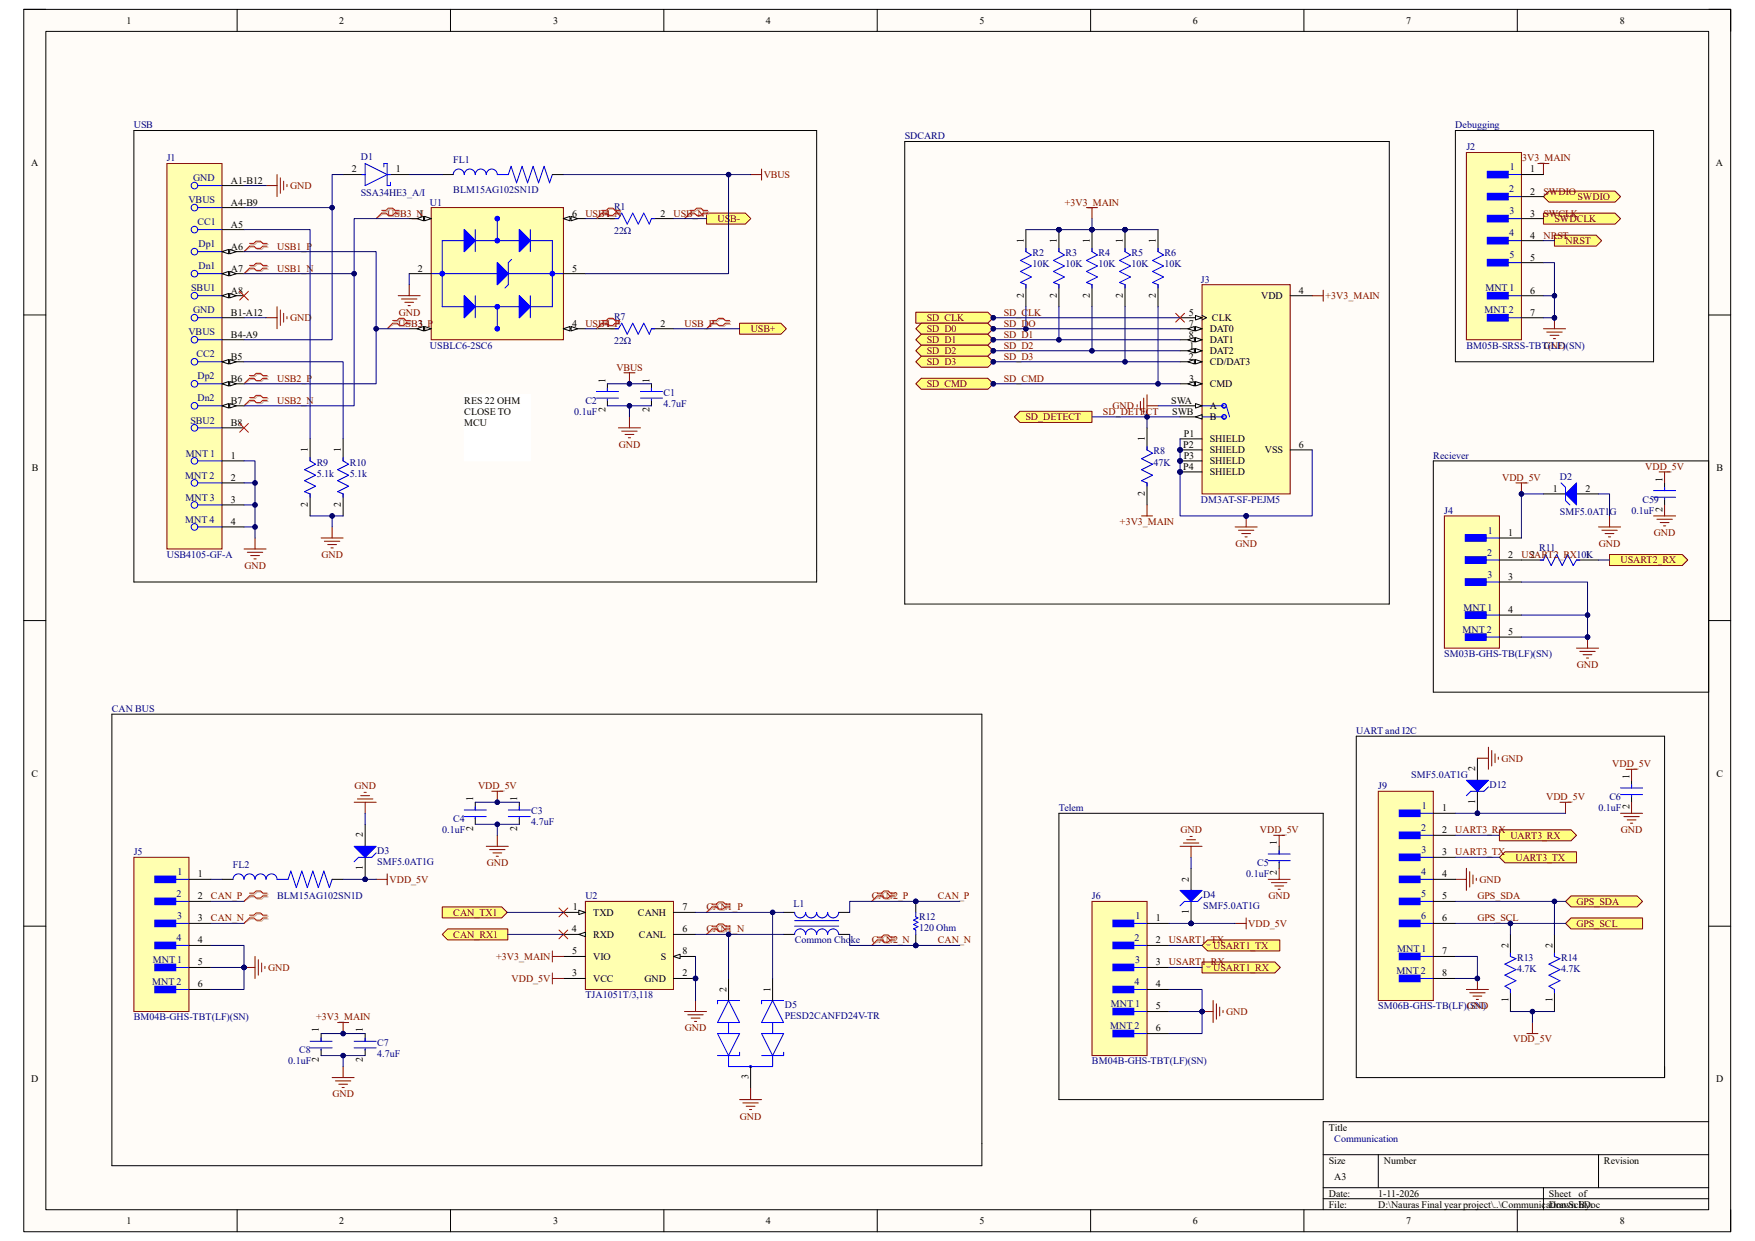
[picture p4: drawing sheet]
<svg xmlns="http://www.w3.org/2000/svg" width="297mm" height="210mm" viewBox="0 0 297 210" stroke-linecap="round" stroke-linejoin="round" font-family="sans-serif">
<defs><g id="words">
<g font-size="1.7">
<text x="21.4" y="4">1</text>
<text x="57.4" y="4">2</text>
<text x="93.6" y="4">3</text>
<text x="129.6" y="4">4</text>
<text x="165.8" y="4">5</text>
<text x="201.8" y="4">6</text>
<text x="238" y="4">7</text>
<text x="274.1" y="4">8</text>
<text x="5.3" y="28">A</text>
<text x="59.5" y="29.2">2</text>
<text x="67" y="29.2">1</text>
<text x="259" y="29.2">1</text>
<text x="290.4" y="28">A</text>
<text x="39.1" y="31.1">A1-B12</text>
<text x="39.1" y="34.8">A4-B9</text>
<text x="259" y="32.9">2</text>
<text x="39.1" y="38.5">A5</text>
<text x="70.9" y="36.7">1</text>
<text x="96.8" y="36.7">6</text>
<text x="102.5" y="36.7">1</text>
<text x="111.8" y="36.7">2</text>
<text x="173.3" y="41.1" transform="rotate(-90 173.3 41.1)">1</text>
<text x="178.9" y="41.1" transform="rotate(-90 178.9 41.1)">1</text>
<text x="184.4" y="41.1" transform="rotate(-90 184.4 41.1)">1</text>
<text x="190" y="41.1" transform="rotate(-90 190 41.1)">1</text>
<text x="195.6" y="41.1" transform="rotate(-90 195.6 41.1)">1</text>
<text x="259" y="36.7">3</text>
<text x="259" y="40.4">4</text>
<text x="39.1" y="42.2">A6</text>
<text x="39.1" y="46">A7</text>
<text x="70.7" y="46">2</text>
<text x="96.8" y="46">5</text>
<text x="259" y="44.1">5</text>
<text x="39.1" y="49.7">A8</text>
<text x="39.1" y="53.4">B1-A12</text>
<text x="173.3" y="50.4" transform="rotate(-90 173.3 50.4)">2</text>
<text x="178.9" y="50.4" transform="rotate(-90 178.9 50.4)">2</text>
<text x="184.4" y="50.4" transform="rotate(-90 184.4 50.4)">2</text>
<text x="190" y="50.4" transform="rotate(-90 190 50.4)">2</text>
<text x="195.6" y="50.4" transform="rotate(-90 195.6 50.4)">2</text>
<text x="201.2" y="53.4">5</text>
<text x="213.4" y="50.6">VDD</text>
<text x="219.8" y="49.7">4</text>
<text x="259" y="49.7">6</text>
<text x="259" y="53.4">7</text>
<text x="39.1" y="57.1">B4-A9</text>
<text x="70.8" y="55.3">3</text>
<text x="96.8" y="55.3">4</text>
<text x="102.5" y="55.3">1</text>
<text x="111.8" y="55.3">2</text>
<text x="201.2" y="55.3">7</text>
<text x="201.2" y="57.1">8</text>
<text x="201.3" y="59">1</text>
<text x="204.7" y="56.2">DAT0</text>
<text x="204.7" y="58.1">DAT1</text>
<text x="204.7" y="59.9">DAT2</text>
<text x="205.1" y="54.4">CLK</text>
<text x="39.1" y="60.9">B5</text>
<text x="39.1" y="64.6">B6</text>
<text x="102.4" y="64.8" transform="rotate(-90 102.4 64.8)">1</text>
<text x="109.9" y="64.8" transform="rotate(-90 109.9 64.8)">1</text>
<text x="201.2" y="60.9">2</text>
<text x="201.3" y="64.6">3</text>
<text x="204.7" y="61.8">CD/DAT3</text>
<text x="204.7" y="65.5">CMD</text>
<text x="39.1" y="68.3">B7</text>
<text x="78.6" y="68.3">RES 22 OHM</text>
<text x="78.6" y="70.2">CLOSE TO</text>
<text x="102.4" y="69.8" transform="rotate(-90 102.4 69.8)">2</text>
<text x="109.9" y="69.8" transform="rotate(-90 109.9 69.8)">2</text>
<text x="198.2" y="68.3">SWA</text>
<text x="198.4" y="70.2">SWB</text>
<text x="204.7" y="69.3">A</text>
<text x="204.7" y="71.1">B</text>
<text x="39.1" y="77.6">1</text>
<text x="39.1" y="72.1">B8</text>
<text x="52.1" y="76.5" transform="rotate(-90 52.1 76.5)">1</text>
<text x="57.7" y="76.5" transform="rotate(-90 57.7 76.5)">1</text>
<text x="78.6" y="72.1">MCU</text>
<text x="193.8" y="74.6" transform="rotate(-90 193.8 74.6)">1</text>
<text x="200.2" y="75.8">P2</text>
<text x="200.3" y="77.6">P3</text>
<text x="200.4" y="73.9">P1</text>
<text x="204.7" y="74.8">SHIELD</text>
<text x="204.7" y="76.7">SHIELD</text>
<text x="214" y="76.7">VSS</text>
<text x="219.8" y="75.8">6</text>
<text x="5.4" y="79.8">B</text>
<text x="39.1" y="81.4">2</text>
<text x="193.8" y="84" transform="rotate(-90 193.8 84)">2</text>
<text x="200.2" y="79.5">P4</text>
<text x="204.7" y="78.6">SHIELD</text>
<text x="204.7" y="80.4">SHIELD</text>
<text x="262.8" y="83.2">1</text>
<text x="268.3" y="83.2">2</text>
<text x="281.3" y="81.5" transform="rotate(-90 281.3 81.5)">1</text>
<text x="290.5" y="79.8">B</text>
<text x="39.1" y="85.1">3</text>
<text x="39.1" y="88.8">4</text>
<text x="52.1" y="85.9" transform="rotate(-90 52.1 85.9)">2</text>
<text x="57.7" y="85.9" transform="rotate(-90 57.7 85.9)">2</text>
<text x="281.3" y="86.6" transform="rotate(-90 281.3 86.6)">2</text>
<text x="255.2" y="90.7">1</text>
<text x="255.2" y="94.4">2</text>
<text x="259" y="94.4">2</text>
<text x="268.3" y="94.4">1</text>
<text x="255.2" y="98.1">3</text>
<text x="255.2" y="103.7">4</text>
<text x="255.2" y="107.4">5</text>
<text x="5.3" y="131.4">C</text>
<text x="249.6" y="130.6" transform="rotate(-90 249.6 130.6)">2</text>
<text x="275.8" y="131.9" transform="rotate(-90 275.8 131.9)">1</text>
<text x="290.5" y="131.4">C</text>
<text x="80.1" y="135.6" transform="rotate(-90 80.1 135.6)">1</text>
<text x="87.5" y="135.6" transform="rotate(-90 87.5 135.6)">1</text>
<text x="244.1" y="137.3">1</text>
<text x="249.6" y="136" transform="rotate(-90 249.6 136)">1</text>
<text x="275.8" y="136.9" transform="rotate(-90 275.8 136.9)">2</text>
<text x="61.4" y="141.7" transform="rotate(-90 61.4 141.7)">2</text>
<text x="80.1" y="140.6" transform="rotate(-90 80.1 140.6)">2</text>
<text x="87.5" y="140.6" transform="rotate(-90 87.5 140.6)">2</text>
<text x="216.1" y="143" transform="rotate(-90 216.1 143)">1</text>
<text x="244.1" y="141">2</text>
<text x="33.5" y="148.5">1</text>
<text x="61.4" y="147.2" transform="rotate(-90 61.4 147.2)">1</text>
<text x="201.2" y="149.2" transform="rotate(-90 201.2 149.2)">2</text>
<text x="216.1" y="148.1" transform="rotate(-90 216.1 148.1)">2</text>
<text x="244.1" y="144.7">3</text>
<text x="244.1" y="148.5">4</text>
<text x="33.5" y="152.2">2</text>
<text x="33.5" y="155.9">3</text>
<text x="96.9" y="154.1">1</text>
<text x="100.4" y="155">TXD</text>
<text x="107.9" y="155">CANH</text>
<text x="115.5" y="154.1">7</text>
<text x="195.6" y="155.9">1</text>
<text x="201.2" y="154.7" transform="rotate(-90 201.2 154.7)">1</text>
<text x="244.1" y="152.2">5</text>
<text x="244.1" y="155.9">6</text>
<text x="33.5" y="159.6">4</text>
<text x="96.8" y="157.8">4</text>
<text x="96.9" y="161.5">5</text>
<text x="100.4" y="158.7">RXD</text>
<text x="108.1" y="158.7">CANL</text>
<text x="115.5" y="157.8">6</text>
<text x="115.5" y="161.5">8</text>
<text x="195.6" y="159.6">2</text>
<text x="244.1" y="161.5">7</text>
<text x="255.3" y="160.4" transform="rotate(-90 255.3 160.4)">2</text>
<text x="262.7" y="160.4" transform="rotate(-90 262.7 160.4)">2</text>
<text x="33.5" y="163.4">5</text>
<text x="33.5" y="167.1">6</text>
<text x="96.9" y="165.2">3</text>
<text x="100.4" y="166.2">VCC</text>
<text x="100.4" y="162.4">VIO</text>
<text x="109.1" y="166.2">GND</text>
<text x="111.8" y="162.4">S</text>
<text x="115.5" y="165.2">2</text>
<text x="122.9" y="167.8" transform="rotate(-90 122.9 167.8)">2</text>
<text x="130.4" y="167.8" transform="rotate(-90 130.4 167.8)">1</text>
<text x="195.6" y="163.4">3</text>
<text x="195.6" y="167.1">4</text>
<text x="244.1" y="165.2">8</text>
<text x="195.6" y="170.8">5</text>
<text x="255.3" y="169.6" transform="rotate(-90 255.3 169.6)">1</text>
<text x="262.7" y="169.6" transform="rotate(-90 262.7 169.6)">1</text>
<text x="54" y="179.8" transform="rotate(-90 54 179.8)">2</text>
<text x="54" y="174.7" transform="rotate(-90 54 174.7)">1</text>
<text x="61.4" y="179.8" transform="rotate(-90 61.4 179.8)">2</text>
<text x="61.4" y="174.7" transform="rotate(-90 61.4 174.7)">1</text>
<text x="195.6" y="174.5">6</text>
<text x="5.3" y="183.2">D</text>
<text x="126.7" y="182.7" transform="rotate(-90 126.7 182.7)">3</text>
<text x="290.4" y="183.2">D</text>
<text x="224.9" y="191.3">Title</text>
<text x="224.9" y="196.9">Size</text>
<text x="234.2" y="196.9">Number</text>
<text x="271.4" y="196.9">Revision</text>
<text x="224.9" y="202.5">Date:</text>
<text x="225.8" y="199.7">A3</text>
<text x="233.3" y="202.5">1-11-2026</text>
<text x="262.1" y="202.5">Sheet</text>
<text x="267.2" y="202.5">of</text>
<text x="21.4" y="207.2">1</text>
<text x="57.4" y="207.2">2</text>
<text x="93.6" y="207.2">3</text>
<text x="129.6" y="207.2">4</text>
<text x="165.8" y="207.2">5</text>
<text x="201.8" y="207.2">6</text>
<text x="224.9" y="204.4">File:</text>
<text x="233.3" y="204.4">D:\Nauras Final year project\..\Communication.SchDoc</text>
<text x="238" y="207.2">7</text>
<text x="262.1" y="204.4">Drawn By:</text>
<text x="274.1" y="207.2">8</text>
</g>
<g font-size="1.7" fill="#000080">
<text x="22.6" y="21.7">USB</text>
<text x="153.1" y="23.6">SDCARD</text>
<text x="246.3" y="21.7">Debugging</text>
<text x="28.2" y="27.3">J1</text>
<text x="61" y="27.1">D1</text>
<text x="76.7" y="27.6">FL1</text>
<text x="248.2" y="25.4">J2</text>
<text x="255.5" y="28.8">1</text>
<text x="31.9" y="34.4">VBUS</text>
<text x="32.7" y="30.7">GND</text>
<text x="61" y="33.1">SSA34HE3_A/I</text>
<text x="72.8" y="34.8">U1</text>
<text x="76.7" y="32.6">BLM15AG102SN1D</text>
<text x="103.9" y="35.5">R1</text>
<text x="255.4" y="32.6">2</text>
<text x="33.4" y="38.1">CC1</text>
<text x="33.6" y="41.9">Dp1</text>
<text x="103.9" y="39.6">22Ω</text>
<text x="255.4" y="40">4</text>
<text x="255.5" y="36.3">3</text>
<text x="33.6" y="45.6">Dn1</text>
<text x="174.8" y="43.3">R2</text>
<text x="174.8" y="45.2">10K</text>
<text x="180.3" y="43.3">R3</text>
<text x="180.3" y="45.2">10K</text>
<text x="185.9" y="43.3">R4</text>
<text x="185.9" y="45.2">10K</text>
<text x="191.5" y="43.3">R5</text>
<text x="191.5" y="45.2">10K</text>
<text x="197.1" y="43.3">R6</text>
<text x="197.1" y="45.2">10K</text>
<text x="203.2" y="47.8">J3</text>
<text x="255.4" y="43.7">5</text>
<text x="32.3" y="49.3">SBU1</text>
<text x="32.7" y="53">GND</text>
<text x="251.2" y="53">MNT 2</text>
<text x="251.4" y="49.3">MNT 1</text>
<text x="31.9" y="56.8">VBUS</text>
<text x="72.8" y="59">USBLC6-2SC6</text>
<text x="103.9" y="54.1">R7</text>
<text x="103.9" y="58.3">22Ω</text>
<text x="248.2" y="59">BM05B-SRSS-TBT(LF)(SN)</text>
<text x="33.2" y="60.5">CC2</text>
<text x="33.4" y="64.2">Dp2</text>
<text x="32.2" y="71.7">SBU2</text>
<text x="33.4" y="67.9">Dn2</text>
<text x="97.2" y="70.2">0.1uF</text>
<text x="99.1" y="68.3">C2</text>
<text x="112.3" y="67">C1</text>
<text x="112.3" y="68.9">4.7uF</text>
<text x="31.5" y="77.3">MNT 1</text>
<text x="195.2" y="76.9">R8</text>
<text x="242.6" y="77.6">Reciever</text>
<text x="31.3" y="81">MNT 2</text>
<text x="53.6" y="78.8">R9</text>
<text x="53.6" y="80.6">5.1k</text>
<text x="59.2" y="78.8">R10</text>
<text x="59.2" y="80.6">5.1k</text>
<text x="195.2" y="78.8">47K</text>
<text x="264" y="81.2">D2</text>
<text x="31.3" y="88.4">MNT 4</text>
<text x="31.4" y="84.7">MNT 3</text>
<text x="203.2" y="85.1">DM3AT-SF-PEJM5</text>
<text x="244.4" y="87">J4</text>
<text x="264" y="87.2">SMF5.0AT1G</text>
<text x="276.1" y="87">0.1uF</text>
<text x="278" y="85.1">C59</text>
<text x="28.2" y="94.4">USB4105-GF-A</text>
<text x="251.7" y="94.1">2</text>
<text x="251.8" y="90.3">1</text>
<text x="260.5" y="93.3">R11</text>
<text x="251.8" y="97.8">3</text>
<text x="247.5" y="107.1">MNT 2</text>
<text x="247.6" y="103.4">MNT 1</text>
<text x="244.4" y="111.2">SM03B-GHS-TB(LF)(SN)</text>
<text x="18.9" y="120.5">CAN BUS</text>
<text x="229.5" y="124.2">UART and I2C</text>
<text x="238.8" y="131.7">SMF5.0AT1G</text>
<text x="89.9" y="137.8">C3</text>
<text x="179.2" y="137.3">Telem</text>
<text x="233.3" y="133.6">J9</text>
<text x="240.6" y="136.9">1</text>
<text x="252.1" y="133.3">D12</text>
<text x="270.5" y="137.3">0.1uF</text>
<text x="272.4" y="135.4">C6</text>
<text x="74.8" y="141">0.1uF</text>
<text x="76.7" y="139.1">C4</text>
<text x="89.9" y="139.7">4.7uF</text>
<text x="240.5" y="140.6">2</text>
<text x="22.6" y="144.7">J5</text>
<text x="30.1" y="148.1">1</text>
<text x="39.4" y="146.9">FL2</text>
<text x="63.8" y="144.6">D3</text>
<text x="63.8" y="146.4">SMF5.0AT1G</text>
<text x="210.9" y="148.5">0.1uF</text>
<text x="212.8" y="146.6">C5</text>
<text x="240.5" y="148.1">4</text>
<text x="240.6" y="144.4">3</text>
<text x="29.9" y="151.8">2</text>
<text x="30" y="155.5">3</text>
<text x="46.9" y="152.2">BLM15AG102SN1D</text>
<text x="99.1" y="152.2">U2</text>
<text x="134.3" y="153.5">L1</text>
<text x="155.5" y="155.7">R12</text>
<text x="184.8" y="152.2">J6</text>
<text x="192.2" y="155.5">1</text>
<text x="203.6" y="152">D4</text>
<text x="203.6" y="153.9">SMF5.0AT1G</text>
<text x="240.5" y="155.5">6</text>
<text x="240.5" y="151.8">5</text>
<text x="29.9" y="159.3">4</text>
<text x="134.5" y="159.6">Common Choke</text>
<text x="155.5" y="157.6">120 Ohm</text>
<text x="192" y="159.3">2</text>
<text x="236.5" y="161.1">MNT 1</text>
<text x="25.7" y="166.7">MNT 2</text>
<text x="25.9" y="163">MNT 1</text>
<text x="192" y="166.7">4</text>
<text x="192.1" y="163">3</text>
<text x="236.3" y="164.8">MNT 2</text>
<text x="256.8" y="162.6">R13</text>
<text x="256.8" y="164.5">4.7K</text>
<text x="264.2" y="162.6">R14</text>
<text x="264.2" y="164.5">4.7K</text>
<text x="22.6" y="172.7">BM04B-GHS-TBT(LF)(SN)</text>
<text x="99.1" y="169">TJA1051T/3,118</text>
<text x="132.8" y="170.6">D5</text>
<text x="132.8" y="172.5">PESD2CANFD24V-TR</text>
<text x="188" y="170.4">MNT 1</text>
<text x="233.3" y="170.8">SM06B-GHS-TB(LF)(SN)</text>
<text x="50.6" y="178.3">C8</text>
<text x="63.8" y="177">C7</text>
<text x="63.8" y="178.9">4.7uF</text>
<text x="187.9" y="174.2">MNT 2</text>
<text x="48.8" y="180.1">0.1uF</text>
<text x="184.8" y="180.1">BM04B-GHS-TBT(LF)(SN)</text>
<text x="225.8" y="193.2">Communication</text>
</g>
<g font-size="1.7" fill="#800000">
<text x="256.6" y="27.3">+3V3_MAIN</text>
<text x="49.1" y="32">GND</text>
<text x="129.2" y="30.1">VBUS</text>
<text x="180.2" y="34.8">+3V3_MAIN</text>
<text x="261.2" y="32.9">SWDIO</text>
<text x="267" y="33.9">SWDIO</text>
<text x="65.5" y="36.7">USB3_N</text>
<text x="99.1" y="36.7">USB4_N</text>
<text x="114" y="36.7">USB_N</text>
<text x="121.4" y="37.6">USB-</text>
<text x="261.2" y="36.7">SWCLK</text>
<text x="261.2" y="40.4">NRST</text>
<text x="263.1" y="37.6">SWDCLK</text>
<text x="264.9" y="41.3">NRST</text>
<text x="46.9" y="42.2">USB1_P</text>
<text x="46.9" y="46">USB1_N</text>
<text x="67.5" y="53.4">GND</text>
<text x="169.9" y="53.4">SD_CLK</text>
<text x="224.3" y="50.6">+3V3_MAIN</text>
<text x="49.1" y="54.4">GND</text>
<text x="67.4" y="55.3">USB3_P</text>
<text x="99.1" y="55.3">USB4_P</text>
<text x="115.8" y="55.3">USB_P</text>
<text x="127" y="56.2">USB+</text>
<text x="156.8" y="54.4">SD_CLK</text>
<text x="156.8" y="56.2">SD_D0</text>
<text x="156.8" y="58.1">SD_D1</text>
<text x="156.8" y="59.9">SD_D2</text>
<text x="169.9" y="55.3">SD_DO</text>
<text x="169.9" y="57.1">SD_D1</text>
<text x="169.9" y="59">SD_D2</text>
<text x="261.3" y="59">GND</text>
<text x="46.9" y="64.6">USB2_P</text>
<text x="104.3" y="62.7">VBUS</text>
<text x="156.8" y="61.8">SD_D3</text>
<text x="156.8" y="65.5">SD_CMD</text>
<text x="169.9" y="60.9">SD_D3</text>
<text x="169.9" y="64.6">SD_CMD</text>
<text x="46.9" y="68.3">USB2_N</text>
<text x="173.5" y="71.1">SD_DETECT</text>
<text x="186.6" y="70.2">SD_DETECT</text>
<text x="188.3" y="69.3">GND</text>
<text x="104.7" y="75.8">GND</text>
<text x="254.2" y="81.4">VDD_5V</text>
<text x="278.4" y="79.5">VDD_5V</text>
<text x="189.5" y="88.8">+3V3_MAIN</text>
<text x="54.4" y="94.4">GND</text>
<text x="209.1" y="92.5">GND</text>
<text x="257.5" y="94.4">USART2_RX10K</text>
<text x="270.6" y="92.5">GND</text>
<text x="274.2" y="95.3">USART2_RX</text>
<text x="279.9" y="90.7">GND</text>
<text x="41.4" y="96.3">GND</text>
<text x="266.9" y="113.1">GND</text>
<text x="254.1" y="128.9">GND</text>
<text x="272.8" y="129.8">VDD_5V</text>
<text x="60" y="133.6">GND</text>
<text x="80.9" y="133.6">VDD_5V</text>
<text x="261.7" y="135.4">VDD_5V</text>
<text x="199.8" y="141">GND</text>
<text x="213.2" y="141">VDD_5V</text>
<text x="246.3" y="141">UART3_RX</text>
<text x="255.6" y="141.9">UART3_RX</text>
<text x="274.3" y="141">GND</text>
<text x="65.9" y="149.4">VDD_5V</text>
<text x="82.4" y="146.6">GND</text>
<text x="246.3" y="144.7">UART3_TX</text>
<text x="250.4" y="149.4">GND</text>
<text x="256.5" y="145.7">UART3_TX</text>
<text x="35.7" y="152.2">CAN_P</text>
<text x="35.7" y="155.9">CAN_N</text>
<text x="76.7" y="155">CAN_TX1</text>
<text x="119.5" y="154.1">CAN1_P</text>
<text x="147.5" y="152.2">CAN2_P</text>
<text x="158.7" y="152.2">CAN_P</text>
<text x="214.7" y="152.2">GND</text>
<text x="250" y="152.2">GPS_SDA</text>
<text x="250" y="155.9">GPS_SCL</text>
<text x="266.8" y="153.1">GPS_SDA</text>
<text x="76.7" y="158.7">CAN_RX1</text>
<text x="119.5" y="157.8">CAN1_N</text>
<text x="147.5" y="159.6">CAN2_N</text>
<text x="158.7" y="159.6">CAN_N</text>
<text x="197.8" y="159.6">USART1_TX</text>
<text x="205.3" y="160.6">USART1_TX</text>
<text x="211.2" y="156.8">VDD_5V</text>
<text x="266.8" y="156.8">GPS_SCL</text>
<text x="45.4" y="164.3">GND</text>
<text x="83.9" y="162.4">+3V3_MAIN</text>
<text x="86.6" y="166.2">VDD_5V</text>
<text x="197.8" y="163.4">USART1_RX</text>
<text x="205.3" y="164.3">USART1_RX</text>
<text x="53.5" y="172.7">+3V3_MAIN</text>
<text x="207.5" y="171.7">GND</text>
<text x="248.2" y="170.8">GND</text>
<text x="115.9" y="174.5">GND</text>
<text x="256.1" y="176.4">VDD_5V</text>
<text x="56.3" y="185.7">GND</text>
<text x="125.2" y="189.5">GND</text>
</g>
</g></defs>
<path d="M4 1.6h288.9v206.8h-288.9z" fill-rule="evenodd" fill="#fffcf8"/>
<path d="M4 1.6h288.9v206.8h-288.9z" fill="none" stroke="#000" stroke-width=".17"/>
<path d="M7.8 5.3h281.4v199.4h-281.4z" fill-rule="evenodd" fill="#fffcf8"/>
<g fill="none" stroke="#000" stroke-width=".17">
<path d="M4 1.6h3.7M7.8 5.3h281.4v199.4h-281.4zM40.1 1.6v3.7M76.2 1.6v3.7M112.3 1.6v3.7M148.5 1.6v3.7M184.6 1.6v3.7M220.7 1.6v3.7M256.8 1.6v3.7M289.2 1.6h3.7v3.7M22.7 22.1h115.5v76.4h-115.5zM153.1 24h82v78.2h-82z"/>
<path d="M4 53.3h3.7M289.2 53.3h3.7M4 105h3.8M289.2 105h3.7M4 156.7h3.8M289.2 156.7h3.7M223.9 195.4h65.3M233.3 195.4v5.6M270.5 195.4v5.6M289.2 189.8h-65.3v14.9M40.1 204.7v3.7M76.2 204.7v3.7"/>
<path d="M112.4 204.7v3.7M148.5 204.7v3.7M184.6 204.7v3.7M220.7 204.7v3.7M223.9 201h65.3M223.9 202.9h65.3M256.8 204.7v3.7M261.2 201v3.7M292.9 204.7v3.7"/>
</g>
<circle cx="199.7" cy="76.1" r=".37" fill="#000080"/>
<circle cx="199.7" cy="76.1" r=".37" fill="none" stroke="#000080" stroke-width=".17"/>
<circle cx="199.7" cy="78" r=".37" fill="#000080"/>
<circle cx="199.7" cy="78" r=".37" fill="none" stroke="#000080" stroke-width=".17"/>
<circle cx="199.7" cy="79.9" r=".37" fill="#000080"/>
<circle cx="199.7" cy="79.9" r=".37" fill="none" stroke="#000080" stroke-width=".17"/>
<path d="M203.4 48.2h14.9v35.4h-14.9z" fill-rule="evenodd" fill="#ffffb0"/>
<path d="M203.4 48.2h14.9v35.4h-14.9z" fill="none" stroke="#800000" stroke-width=".17"/>
<g fill="none" stroke="#00f" stroke-width=".17">
<path d="M203.4 68.7h3.8M203.4 70.5h3.8M207.5 68.7l.6 1.8"/>
<circle cx="207.2" cy="68.7" r=".37"/>
<circle cx="207.2" cy="70.5" r=".37"/>
<circle cx="207.2" cy="70.6" r=".37"/>
</g>
<path d="M199.7 53.8h3.7" fill="none" stroke="#000" stroke-width=".17"/>
<path d="M202.3 53.4l1.1 .4-1.1 .3z" fill="#f8fcff"/>
<path d="M199.7 55.6h3.7M202.3 53.4l1.1 .4-1.1 .3zM203.4 53.4l.8 .4-.8 .3" fill="none" stroke="#000" stroke-width=".17"/>
<path d="M202.3 55.3l1.1 .3-1.1 .4z" fill="#f8fcff"/>
<path d="M202.3 55.3l1.1 .3-1.1 .4z" fill="none" stroke="#000" stroke-width=".17"/>
<path d="M201 55.6l1.1-.3v.7z" fill="#f8fcff"/>
<path d="M199.7 57.5h3.7M201 55.6l1.1-.3v.7z" fill="none" stroke="#000" stroke-width=".17"/>
<path d="M202.3 57.1l1.1 .4-1.1 .4z" fill="#f8fcff"/>
<path d="M202.3 57.1l1.1 .4-1.1 .4z" fill="none" stroke="#000" stroke-width=".17"/>
<path d="M201 57.5l1.1-.4v.8z" fill="#f8fcff"/>
<path d="M199.7 59.4h3.7M201 57.5l1.1-.4v.8z" fill="none" stroke="#000" stroke-width=".17"/>
<path d="M202.3 59l1.1 .4-1.1 .3z" fill="#f8fcff"/>
<path d="M202.3 59l1.1 .4-1.1 .3z" fill="none" stroke="#000" stroke-width=".17"/>
<path d="M201 59.4l1.1-.4v.7z" fill="#f8fcff"/>
<path d="M201 59.4l1.1-.4v.7zM199.7 61.2h3.7" fill="none" stroke="#000" stroke-width=".17"/>
<path d="M202.3 60.9l1.1 .3-1.1 .4z" fill="#f8fcff"/>
<path d="M202.3 60.9l1.1 .3-1.1 .4z" fill="none" stroke="#000" stroke-width=".17"/>
<path d="M201 61.2l1.1-.3v.7z" fill="#f8fcff"/>
<path d="M199.7 64.9h3.7M201 61.2l1.1-.3v.7z" fill="none" stroke="#000" stroke-width=".17"/>
<path d="M202.3 64.6l1.1 .3-1.1 .4z" fill="#f8fcff"/>
<path d="M202.3 64.6l1.1 .3-1.1 .4z" fill="none" stroke="#000" stroke-width=".17"/>
<path d="M201 64.9l1.1-.3v.7z" fill="#f8fcff"/>
<path d="M199.7 68.7h3.7M201 64.9l1.1-.3v.7z" fill="none" stroke="#000" stroke-width=".17"/>
<path d="M202.3 68.3l1.1 .4-1.1 .4z" fill="#f8fcff"/>
<path d="M199.7 70.5h3.7M202.3 68.3l1.1 .4-1.1 .4z" fill="none" stroke="#000" stroke-width=".17"/>
<path d="M202.3 70.5l1.1-.3v.7z" fill="#f8fcff"/>
<path d="M199.7 74.3h3.7M199.7 76.1h3.7M202.3 70.5l1.1-.3v.7z" fill="none" stroke="#000" stroke-width=".17"/>
<circle cx="199.7" cy="76.1" r=".37" fill="#000080"/>
<circle cx="199.7" cy="76.1" r=".37" fill="none" stroke="#000080" stroke-width=".17"/>
<path d="M199.7 78h3.7" fill="none" stroke="#000" stroke-width=".17"/>
<circle cx="199.7" cy="78" r=".37" fill="#000080"/>
<circle cx="199.7" cy="78" r=".37" fill="none" stroke="#000080" stroke-width=".17"/>
<path d="M199.7 79.9h3.7" fill="none" stroke="#000" stroke-width=".17"/>
<circle cx="199.7" cy="79.9" r=".37" fill="#000080"/>
<circle cx="199.7" cy="79.9" r=".37" fill="none" stroke="#000080" stroke-width=".17"/>
<path d="M218.3 50h3.8M218.3 76.1h3.8" fill="none" stroke="#000" stroke-width=".17"/>
<path d="M209 89.2h3.8M209.6 89.7h2.6M210.1 90.3h1.5M210.7 90.9h.4M210.9 87.3v1.9" fill="none" stroke="#800000" stroke-width=".17"/>
<circle cx="210.9" cy="87.3" r=".37" fill="#000080"/>
<circle cx="210.9" cy="87.3" r=".37" fill="none" stroke="#000080" stroke-width=".17"/>
<path d="M222.1 50h1.8M223.9 49.1v1.9M192.4 68.5v.4M193 67.9v1.5M193.6 67.4v2.6M194.1 66.8v3.7M194.1 68.7h1.9" fill="none" stroke="#800000" stroke-width=".17"/>
<path d="M172.6 69.6h12.2v1.9h-12.2l-.9-1z" fill-rule="evenodd" fill="#ffff80"/>
<path d="M172.6 69.6h12.2v1.9h-12.2l-.9-1z" fill="none" stroke="#800000" stroke-width=".17"/>
<path d="M28.3 27.7h9.3v65.2h-9.3z" fill-rule="evenodd" fill="#ffffb0"/>
<path d="M28.3 27.7h9.3v65.2h-9.3z" fill="none" stroke="#800000" stroke-width=".17"/>
<g fill="none" stroke="#00f" stroke-width=".17">
<path d="M33.5 31.4h4.1M33.5 35.1h4.1M33.5 38.9h4.1M33.5 42.6h4.1M33.5 46.3h4.1M33.5 50h4.1M33.5 53.8h4.1M33.5 57.5h4.1M33.5 61.2h4.1M33.5 64.9h4.1M33.5 68.7h4.1M33.5 72.4h4.1"/>
<path d="M33.5 78h4.1M33.5 81.7h4.1M33.5 85.4h4.1M33.5 89.2h4.1"/>
<circle cx="32.9" cy="35.1" r=".56"/>
<circle cx="32.9" cy="38.9" r=".56"/>
<circle cx="32.9" cy="31.4" r=".56"/>
<circle cx="32.9" cy="50" r=".56"/>
<circle cx="32.9" cy="57.5" r=".56"/>
<circle cx="32.9" cy="42.6" r=".56"/>
<circle cx="32.9" cy="46.3" r=".56"/>
<circle cx="32.9" cy="53.8" r=".56"/>
<circle cx="32.9" cy="68.7" r=".56"/>
<circle cx="32.9" cy="72.4" r=".56"/>
<circle cx="32.9" cy="61.2" r=".56"/>
<circle cx="32.9" cy="64.9" r=".56"/>
<circle cx="32.9" cy="78" r=".56"/>
<circle cx="32.9" cy="81.7" r=".56"/>
<circle cx="32.9" cy="85.4" r=".56"/>
<circle cx="32.9" cy="89.2" r=".56"/>
</g>
<path d="M37.6 31.4h3.7M37.6 35.1h3.7M37.6 38.9h3.7M37.6 42.6h3.7M37.6 78h3.7M37.6 81.7h3.7M37.6 85.4h3.7M37.6 89.2h3.7" fill="none" stroke="#000" stroke-width=".17"/>
<path d="M37.6 42.6l1.1-.4v.8z" fill="#f8fcff"/>
<path d="M37.6 42.6l1.1-.4v.8z" fill="none" stroke="#000" stroke-width=".17"/>
<path d="M38.9 42.2l1.1 .4-1.1 .4z" fill="#f8fcff"/>
<path d="M37.6 46.3h3.7M38.9 42.2l1.1 .4-1.1 .4z" fill="none" stroke="#000" stroke-width=".17"/>
<path d="M37.6 46.3l1.1-.4v.8z" fill="#f8fcff"/>
<path d="M37.6 46.3l1.1-.4v.8z" fill="none" stroke="#000" stroke-width=".17"/>
<path d="M38.9 45.9l1.1 .4-1.1 .4z" fill="#f8fcff"/>
<path d="M37.6 50h3.7M38.9 45.9l1.1 .4-1.1 .4z" fill="none" stroke="#000" stroke-width=".17"/>
<path d="M37.6 50l1.1-.3v.7z" fill="#f8fcff"/>
<path d="M37.6 50l1.1-.3v.7z" fill="none" stroke="#000" stroke-width=".17"/>
<path d="M38.9 49.7l1.1 .3-1.1 .4z" fill="#f8fcff"/>
<path d="M37.6 53.8h3.7M37.6 57.5h3.7M38.9 49.7l1.1 .3-1.1 .4zM37.6 61.2h3.7" fill="none" stroke="#000" stroke-width=".17"/>
<path d="M37.6 61.2l1.1-.4v.8z" fill="#f8fcff"/>
<path d="M37.6 61.2l1.1-.4v.8z" fill="none" stroke="#000" stroke-width=".17"/>
<path d="M38.9 60.8l1.1 .4-1.1 .4z" fill="#f8fcff"/>
<path d="M37.6 64.9h3.7M38.9 60.8l1.1 .4-1.1 .4z" fill="none" stroke="#000" stroke-width=".17"/>
<path d="M37.6 64.9l1.1-.3v.7z" fill="#f8fcff"/>
<path d="M37.6 64.9l1.1-.3v.7z" fill="none" stroke="#000" stroke-width=".17"/>
<path d="M38.9 64.6l1.1 .3-1.1 .4z" fill="#f8fcff"/>
<path d="M37.6 68.7h3.7M38.9 64.6l1.1 .3-1.1 .4z" fill="none" stroke="#000" stroke-width=".17"/>
<path d="M37.6 68.7l1.1-.4v.7z" fill="#f8fcff"/>
<path d="M37.6 68.7l1.1-.4v.7z" fill="none" stroke="#000" stroke-width=".17"/>
<path d="M38.9 68.3l1.1 .4-1.1 .3z" fill="#f8fcff"/>
<path d="M37.6 72.4h3.7M38.9 68.3l1.1 .4-1.1 .3z" fill="none" stroke="#000" stroke-width=".17"/>
<path d="M155 52.8h12.2l.9 1-.9 .9h-12.2z" fill-rule="evenodd" fill="#ffff80"/>
<path d="M155 52.8h12.2l.9 1-.9 .9h-12.2z" fill="none" stroke="#800000" stroke-width=".17"/>
<circle cx="168.1" cy="53.8" r=".37" fill="#000080"/>
<circle cx="168.1" cy="53.8" r=".37" fill="none" stroke="#000080" stroke-width=".17"/>
<path d="M155 55.6l.9-.9h11.3l.9 .9-.9 1h-11.3z" fill-rule="evenodd" fill="#ffff80"/>
<path d="M155 55.6l.9-.9h11.3l.9 .9-.9 1h-11.3z" fill="none" stroke="#800000" stroke-width=".17"/>
<circle cx="168.1" cy="55.6" r=".37" fill="#000080"/>
<circle cx="168.1" cy="55.6" r=".37" fill="none" stroke="#000080" stroke-width=".17"/>
<path d="M155 57.5l.9-.9h11.3l.9 .9-.9 .9h-11.3z" fill-rule="evenodd" fill="#ffff80"/>
<path d="M155 57.5l.9-.9h11.3l.9 .9-.9 .9h-11.3z" fill="none" stroke="#800000" stroke-width=".17"/>
<circle cx="168.1" cy="57.5" r=".37" fill="#000080"/>
<circle cx="168.1" cy="57.5" r=".37" fill="none" stroke="#000080" stroke-width=".17"/>
<path d="M155 59.4l.9-1h11.3l.9 1-.9 .9h-11.3z" fill-rule="evenodd" fill="#ffff80"/>
<path d="M155 59.4l.9-1h11.3l.9 1-.9 .9h-11.3z" fill="none" stroke="#800000" stroke-width=".17"/>
<circle cx="168.1" cy="59.4" r=".37" fill="#000080"/>
<circle cx="168.1" cy="59.4" r=".37" fill="none" stroke="#000080" stroke-width=".17"/>
<path d="M155 61.2l.9-.9h11.3l.9 .9-.9 1h-11.3z" fill-rule="evenodd" fill="#ffff80"/>
<path d="M155 61.2l.9-.9h11.3l.9 .9-.9 1h-11.3z" fill="none" stroke="#800000" stroke-width=".17"/>
<circle cx="168.1" cy="61.2" r=".37" fill="#000080"/>
<circle cx="168.1" cy="61.2" r=".37" fill="none" stroke="#000080" stroke-width=".17"/>
<path d="M155 64.9l.9-.9h11.3l.9 .9-.9 1h-11.3z" fill-rule="evenodd" fill="#ffff80"/>
<path d="M155 64.9l.9-.9h11.3l.9 .9-.9 1h-11.3z" fill="none" stroke="#800000" stroke-width=".17"/>
<circle cx="168.1" cy="65" r=".37" fill="#000080"/>
<circle cx="168.1" cy="65" r=".37" fill="none" stroke="#000080" stroke-width=".17"/>
<g fill="none" stroke="#800000" stroke-width=".17">
<path d="M45 31.4h1.9M46.9 29.5v3.8M47.4 30.1v2.6M48 30.7v1.4M48.6 31.2v.4M183.9 35.1h1.8M184.8 35.1v1.9M45 53.8h1.9M46.9 51.9v3.7M47.4 52.5v2.6M48 53v1.5M48.6 53.6v.4"/>
<path d="M41.3 92.9h3.7M41.9 93.5h2.6M42.4 94h1.5M43 94.6h.3M43.2 91v1.9M193.2 87.3h1.9M194.1 85.4v1.9"/>
</g>
<path d="M194.1 72.4v3.7M194.1 81.7v3.7" fill="none" stroke="#000" stroke-width=".17"/>
<path d="M194.1 75.6v.5l1 .6-1.9 .9 1.9 1-1.9 .9 1.9 .9-1.9 1 .9 .3v.6" fill="none" stroke="#00f" stroke-width=".17"/>
<path d="M73 35.1h22.3v22.4h-22.3z" fill-rule="evenodd" fill="#ffffb0"/>
<path d="M73 35.1h22.3v22.4h-22.3z" fill="none" stroke="#800000" stroke-width=".17"/>
<g fill="none" stroke="#00f" stroke-width=".17">
<path d="M78.6 38.9l1.8 1.8-1.8 1.9zM80.4 38.9v3.7M84.2 37v3.7h-3.8M87.9 38.9l1.9 1.8-1.9 1.9zM89.8 38.9v3.7M73 46.3h11.2M78.6 40.7h-3.8v11.2h3.8M78.6 50l1.8 1.9-1.8 1.9zM80.4 50v3.8M80.4 51.9h7.5M84.2 40.7h3.7M84.2 44.4l1.8 1.9-1.8 1.9z"/>
<path d="M84.2 51.9v3.7M86 46.3h9.3M86.6 43.9l-.6 .5v3.8l-.5 .5M87.9 50l1.9 1.9-1.9 1.9zM89.8 40.7h3.7v11.2h-3.7M89.8 50v3.8"/>
</g>
<path d="M78.6 38.9l1.8 1.8-1.8 1.9z" fill="#00f"/>
<path d="M78.6 38.9l1.8 1.8-1.8 1.9z" fill="none" stroke="#00f" stroke-width=".17"/>
<path d="M87.9 38.9l1.9 1.8-1.9 1.9z" fill="#00f"/>
<path d="M87.9 38.9l1.9 1.8-1.9 1.9z" fill="none" stroke="#00f" stroke-width=".17"/>
<path d="M78.6 50l1.8 1.9-1.8 1.9z" fill="#00f"/>
<path d="M78.6 50l1.8 1.9-1.8 1.9z" fill="none" stroke="#00f" stroke-width=".17"/>
<path d="M87.9 50l1.9 1.9-1.9 1.9z" fill="#00f"/>
<path d="M87.9 50l1.9 1.9-1.9 1.9z" fill="none" stroke="#00f" stroke-width=".17"/>
<path d="M84.2 44.4l1.8 1.9-1.8 1.9z" fill="#00f"/>
<path d="M84.2 44.4l1.8 1.9-1.8 1.9z" fill="none" stroke="#00f" stroke-width=".17"/>
<g fill="none" stroke="#00f" stroke-width=".55">
<circle cx="84.2" cy="37" r=".19"/>
<circle cx="74.8" cy="46.3" r=".19"/>
<circle cx="84.2" cy="51.9" r=".19"/>
<circle cx="84.2" cy="40.7" r=".19"/>
<circle cx="84.2" cy="55.6" r=".19"/>
<circle cx="93.5" cy="46.3" r=".19"/>
</g>
<path d="M69.3 37h3.7" fill="none" stroke="#000" stroke-width=".17"/>
<path d="M71.9 36.6l1.1 .4-1.1 .4z" fill="#f8fcff"/>
<path d="M71.9 36.6l1.1 .4-1.1 .4z" fill="none" stroke="#000" stroke-width=".17"/>
<path d="M70.6 37l1.1-.4v.8z" fill="#f8fcff"/>
<path d="M70.6 37l1.1-.4v.8zM69.3 46.3h3.7M69.3 55.6h3.7" fill="none" stroke="#000" stroke-width=".17"/>
<path d="M71.9 55.3l1.1 .3-1.1 .4z" fill="#f8fcff"/>
<path d="M71.9 55.3l1.1 .3-1.1 .4z" fill="none" stroke="#000" stroke-width=".17"/>
<path d="M70.6 55.6l1.1-.3v.7z" fill="#f8fcff"/>
<path d="M95.3 37h3.8M70.6 55.6l1.1-.3v.7z" fill="none" stroke="#000" stroke-width=".17"/>
<path d="M95.3 37l1.2-.4v.8z" fill="#f8fcff"/>
<path d="M95.3 37l1.2-.4v.8z" fill="none" stroke="#000" stroke-width=".17"/>
<path d="M96.6 36.6l1.2 .4-1.2 .4z" fill="#f8fcff"/>
<path d="M96.6 36.6l1.2 .4-1.2 .4zM95.3 46.3h3.8M95.3 55.6h3.8" fill="none" stroke="#000" stroke-width=".17"/>
<path d="M95.3 55.6l1.2-.3v.7z" fill="#f8fcff"/>
<path d="M95.3 55.6l1.2-.3v.7z" fill="none" stroke="#000" stroke-width=".17"/>
<path d="M96.6 55.3l1.2 .3-1.2 .4z" fill="#f8fcff"/>
<path d="M100.9 37h3.8M110.3 37h3.7M96.6 55.3l1.2 .3-1.2 .4zM100.9 55.6h3.8M110.3 55.6h3.7" fill="none" stroke="#000" stroke-width=".17"/>
<path d="M67.4 50h3.7M67.9 50.6h2.7M68.5 51.2h1.5M69.1 51.7h.3M69.3 48.2v1.8" fill="none" stroke="#800000" stroke-width=".17"/>
<path d="M104.1 37h.6l.5-.9 1 1.8 .9-1.8 .9 1.8 1-1.8 .9 1.8 .4-.9h.5M104.1 55.6h.6l.5-.9 1 1.9 .9-1.9 .9 1.9 1-1.9 .9 1.9 .4-1h.5" fill="none" stroke="#00f" stroke-width=".17"/>
<path d="M119.6 36.1h6.5l1 .9-1 .9h-6.5z" fill-rule="evenodd" fill="#ffff80"/>
<path d="M119.6 36.1h6.5l1 .9-1 .9h-6.5z" fill="none" stroke="#800000" stroke-width=".17"/>
<path d="M125.2 54.7h6.9l1 .9-1 1h-6.9z" fill-rule="evenodd" fill="#ffff80"/>
<g fill="none" stroke="#800000" stroke-width=".17">
<path d="M127 29.5h1.9M128.9 28.6v1.9M125.2 54.7h6.9l1 .9-1 1h-6.9zM104.7 72.4h3.7M105.2 73h2.6M105.6 63.1h1.9M105.8 73.5h1.5M106.3 74.1h.4M106.5 63.1v1.8M106.5 70.5v1.9M54.3 91h3.8M54.9 91.6h2.6"/>
<path d="M55.5 92.2h1.5M56 92.7h.4M56.2 89.2v1.8"/>
</g>
<path d="M76.7 29.5a.93 .93 0 0 1 .9-.9 .93 .93 0 0 1 1 .9 .93 .93 0 0 1 .9-.9 .93 .93 0 0 1 .9 .9 .93 .93 0 0 1 1-.9 .93 .93 0 0 1 .9 .9 .93 .93 0 0 1 .9-.9 .93 .93 0 0 1 1 .9h1.8l.5-1.4 .9 2.8 1-2.8 .9 2.8 .9-2.8 .9 2.8 1-2.8 .9 2.8 .5-1.4M52.5 77.4v.6l.9 .6-1.9 .9 1.9 .9-1.9 .9 1.9 1-1.9 .9 1 .4v.5M58.1 77.4v.6l.9 .6-1.9 .9 1.9 .9-1.9 .9 1.9 1-1.9 .9 1 .4v.5M100.9 66.3h3.8M100.9 67.4h3.8M102.8 65.7v.6M102.8 67.6v.1M108.4 66.3h3.7M108.4 67.4h3.7M110.3 65.7v.6M110.3 67.6v.1" fill="none" stroke="#00f" stroke-width=".17"/>
<path d="M74.8 29.5h1.9M93.5 29.5h1.8M52.5 74.3v3.7M58.1 74.3v3.7M102.8 64.9v1.4M102.8 67.6v1.1M110.3 64.9v1.4M110.3 67.6v1.1M52.5 83.6v3.7M58.1 83.6v3.7" fill="none" stroke="#000" stroke-width=".17"/>
<circle cx="106.5" cy="65" r=".37" fill="#000080"/>
<circle cx="106.5" cy="65" r=".37" fill="none" stroke="#000080" stroke-width=".17"/>
<path d="M40.6 49.3l1.4 1.5M42 49.3l-1.4 1.5M40.6 71.7l1.4 1.4M42 71.7l-1.4 1.4" fill="none" stroke="#f00" stroke-width=".17"/>
<path d="M22.7 145.1h9.3v26.1h-9.3z" fill-rule="evenodd" fill="#ffffb0"/>
<path d="M22.7 145.1h9.3v26.1h-9.3z" fill="none" stroke="#800000" stroke-width=".17"/>
<path d="M26.2 148.3h3.5v1.1h-3.5z" fill-rule="evenodd" fill="#00f"/>
<path d="M26.2 148.3h3.5v1.1h-3.5zM27.9 148.8h4.1" fill="none" stroke="#00f" stroke-width=".17"/>
<path d="M26.2 152h3.5v1.1h-3.5z" fill-rule="evenodd" fill="#00f"/>
<path d="M26.2 152h3.5v1.1h-3.5zM27.9 152.5h4.1" fill="none" stroke="#00f" stroke-width=".17"/>
<path d="M26.2 155.7h3.5v1.1h-3.5z" fill-rule="evenodd" fill="#00f"/>
<path d="M26.2 155.7h3.5v1.1h-3.5zM27.9 156.3h4.1" fill="none" stroke="#00f" stroke-width=".17"/>
<path d="M26.2 159.4h3.5v1.2h-3.5z" fill-rule="evenodd" fill="#00f"/>
<path d="M26.2 159.4h3.5v1.2h-3.5zM27.9 160h4.1" fill="none" stroke="#00f" stroke-width=".17"/>
<path d="M26.2 163.2h3.5v1.1h-3.5z" fill-rule="evenodd" fill="#00f"/>
<path d="M26.2 163.2h3.5v1.1h-3.5zM27.9 163.7h4.1" fill="none" stroke="#00f" stroke-width=".17"/>
<path d="M26.2 166.9h3.5v1.1h-3.5z" fill-rule="evenodd" fill="#00f"/>
<path d="M26.2 166.9h3.5v1.1h-3.5zM27.9 167.4h4.1" fill="none" stroke="#00f" stroke-width=".17"/>
<path d="M32 148.8h3.7M32 152.5h3.7M32 156.3h3.7M32 160h3.7M32 163.7h3.7M32 167.4h3.7" fill="none" stroke="#000" stroke-width=".17"/>
<path d="M63.7 148.8h1.8M65.5 147.9v1.8M41.3 163.7h1.9M43.2 161.9v3.7M43.7 162.4v2.6M44.3 163v1.5M44.8 163.5v.4" fill="none" stroke="#800000" stroke-width=".17"/>
<circle cx="41.3" cy="163.7" r=".37" fill="#000080"/>
<circle cx="41.3" cy="163.7" r=".37" fill="none" stroke="#000080" stroke-width=".17"/>
<path d="M54.3 174.9v1.3M54.3 177.5v1.1M61.8 174.9v1.3M61.8 177.5v1.1" fill="none" stroke="#000" stroke-width=".17"/>
<path d="M52.5 176.2h3.7M52.5 177.3h3.7M54.3 175.7v.5M54.3 177.5v.2M59.9 176.2h3.8M59.9 177.3h3.8M61.8 175.7v.5M61.8 177.5v.2" fill="none" stroke="#00f" stroke-width=".17"/>
<path d="M57.1 173h1.9M58.1 173v1.9M56.2 182.4h3.7M56.8 182.9h2.6M57.3 183.5h1.5M57.9 184h.4M58.1 180.5v1.9" fill="none" stroke="#800000" stroke-width=".17"/>
<circle cx="58.1" cy="174.9" r=".37" fill="#000080"/>
<circle cx="58.1" cy="174.9" r=".37" fill="none" stroke="#000080" stroke-width=".17"/>
<path d="M59.9 135.8h3.8M60.5 135.2h2.6M61 134.7h1.5M61.6 134.1h.4M61.8 135.8v1.8" fill="none" stroke="#800000" stroke-width=".17"/>
<path d="M242.6 78h46.6v39.1h-46.6zM18.9 120.9h147.3v76.4h-147.3z" fill="none" stroke="#000" stroke-width=".17"/>
<path d="M272.4 93.8h12.3l.9 1-.9 .9h-12.3z" fill-rule="evenodd" fill="#ffff80"/>
<path d="M272.4 93.8h12.3l.9 1-.9 .9h-12.3z" fill="none" stroke="#800000" stroke-width=".17"/>
<path d="M261.2 33.3l.9-1h11.2l1 1-1 .9h-11.2z" fill-rule="evenodd" fill="#ffff80"/>
<path d="M261.2 33.3l.9-1h11.2l1 1-1 .9h-11.2z" fill="none" stroke="#800000" stroke-width=".17"/>
<path d="M261.2 36.1h12.1l1 .9-1 .9h-12.1z" fill-rule="evenodd" fill="#ffff80"/>
<path d="M260.3 27.7h1.8M261.2 36.1h12.1l1 .9-1 .9h-12.1zM261.2 27.7v1.8M261.2 55.6h3.7M261.8 56.2h2.6M262.3 56.7h1.5M262.9 57.3h.4M263.1 53.8v1.8" fill="none" stroke="#800000" stroke-width=".17"/>
<path d="M246.3 22.1h33.5v39.1h-33.5z" fill="none" stroke="#000" stroke-width=".17"/>
<circle cx="263.1" cy="53.8" r=".37" fill="#000080"/>
<circle cx="263.1" cy="53.8" r=".37" fill="none" stroke="#000080" stroke-width=".17"/>
<path d="M179.2 137.6h44.7v48.5h-44.7z" fill="none" stroke="#000" stroke-width=".17"/>
<path d="M253.8 145.1l.9-.9h12.1v1.8h-12.1z" fill-rule="evenodd" fill="#ffff80"/>
<path d="M253.8 145.1l.9-.9h12.1v1.8h-12.1z" fill="none" stroke="#800000" stroke-width=".17"/>
<path d="M253.8 140.4h12.1l.9 1-.9 .9h-12.1z" fill-rule="evenodd" fill="#ffff80"/>
<path d="M246.3 148.8h1.9M248.2 146.9v3.8M248.7 147.5v2.6M249.3 148.1v1.5M249.8 148.6v.4M253.8 140.4h12.1l.9 1-.9 .9h-12.1z" fill="none" stroke="#800000" stroke-width=".17"/>
<path d="M255.6 158.1v3.8M263.1 158.1v3.8M255.6 167.4v3.8M263.1 167.4v3.8" fill="none" stroke="#000" stroke-width=".17"/>
<path d="M255.6 161.3v.6l1 .3-1.9 1 1.9 .9-1.9 .9 1.9 1-1.9 .9 .9 .5v.6M263.1 161.3v.6l.9 .3-1.9 1 1.9 .9-1.9 .9 1.9 1-1.9 .9 1 .5v.6" fill="none" stroke="#00f" stroke-width=".17"/>
<path d="M184.8 152.5h9.3v26.1h-9.3z" fill-rule="evenodd" fill="#ffffb0"/>
<path d="M184.8 152.5h9.3v26.1h-9.3z" fill="none" stroke="#800000" stroke-width=".17"/>
<path d="M188.3 155.7h3.6v1.1h-3.6z" fill-rule="evenodd" fill="#00f"/>
<path d="M188.3 155.7h3.6v1.1h-3.6zM190 156.3h4.1" fill="none" stroke="#00f" stroke-width=".17"/>
<path d="M188.3 159.4h3.6v1.2h-3.6z" fill-rule="evenodd" fill="#00f"/>
<path d="M188.3 159.4h3.6v1.2h-3.6zM190 160h4.1" fill="none" stroke="#00f" stroke-width=".17"/>
<path d="M188.3 163.2h3.6v1.1h-3.6z" fill-rule="evenodd" fill="#00f"/>
<path d="M188.3 163.2h3.6v1.1h-3.6zM190 163.7h4.1" fill="none" stroke="#00f" stroke-width=".17"/>
<path d="M188.3 166.9h3.6v1.1h-3.6z" fill-rule="evenodd" fill="#00f"/>
<path d="M188.3 166.9h3.6v1.1h-3.6zM190 167.4h4.1" fill="none" stroke="#00f" stroke-width=".17"/>
<path d="M188.3 170.6h3.6v1.1h-3.6z" fill-rule="evenodd" fill="#00f"/>
<path d="M188.3 170.6h3.6v1.1h-3.6zM190 171.2h4.1" fill="none" stroke="#00f" stroke-width=".17"/>
<path d="M188.3 174.3h3.6v1.2h-3.6z" fill-rule="evenodd" fill="#00f"/>
<path d="M188.3 174.3h3.6v1.2h-3.6zM190 174.9h4.1" fill="none" stroke="#00f" stroke-width=".17"/>
<path d="M194.1 156.3h3.7M194.1 160h3.7M194.1 163.7h3.7M194.1 167.4h3.7M194.1 171.2h3.7M194.1 174.9h3.7" fill="none" stroke="#000" stroke-width=".17"/>
<path d="M209 156.3h1.9M210.9 155.3v1.9M203.4 171.2h1.9M205.3 169.3v3.7M205.9 169.9v2.6M206.4 170.4v1.5M207 171v.4" fill="none" stroke="#800000" stroke-width=".17"/>
<circle cx="203.4" cy="171.2" r=".37" fill="#000080"/>
<circle cx="203.4" cy="171.2" r=".37" fill="none" stroke="#000080" stroke-width=".17"/>
<path d="M199.7 143.2h3.7M200.3 142.7h2.6M200.8 142.1h1.5M201.4 141.6h.4M201.6 143.2v1.9" fill="none" stroke="#800000" stroke-width=".17"/>
<path d="M203.4 160l1-.9h12.2v1.8h-12.2z" fill-rule="evenodd" fill="#ffff80"/>
<path d="M203.4 160l1-.9h12.2v1.8h-12.2z" fill="none" stroke="#800000" stroke-width=".17"/>
<path d="M203.4 162.8h12.4l.9 .9-.9 1h-12.4z" fill-rule="evenodd" fill="#ffff80"/>
<path d="M203.4 162.8h12.4l.9 .9-.9 1h-12.4z" fill="none" stroke="#800000" stroke-width=".17"/>
<path d="M263.1 39.8h7l1 .9-1 1h-7z" fill-rule="evenodd" fill="#ffff80"/>
<path d="M263.1 39.8h7l1 .9-1 1h-7zM266.8 109.7h3.7M267.4 110.2h2.6M267.9 110.8h1.5M268.5 111.4h.3M268.7 107.8v1.9" fill="none" stroke="#800000" stroke-width=".17"/>
<circle cx="268.7" cy="107.8" r=".37" fill="#000080"/>
<circle cx="268.7" cy="107.8" r=".37" fill="none" stroke="#000080" stroke-width=".17"/>
<g fill="none" stroke="#800000" stroke-width=".17">
<path d="M270.5 89.2h3.8M271.1 89.7h2.6M271.6 90.3h1.5M272.2 90.9h.4M272.4 87.3v1.9M83.2 133.9h1.9M84.2 133.9v1.9M264 135.8h1.9M264.9 135.8v1.8M274.3 137.6h3.7M274.8 138.2h2.6M275.2 130.2h1.9"/>
<path d="M275.4 138.8h1.5M275.9 139.3h.4M276.1 130.2v1.8M276.1 135.8v1.8M82.3 143.2h3.7M82.9 143.8h2.6M83.4 144.3h1.5M84 144.9h.3M84.2 141.4v1.8M214.6 148.8h3.7M215.2 149.4h2.6M215.6 141.4h1.8"/>
<path d="M215.7 149.9h1.5M216.3 150.5h.4M216.5 141.4v1.8M216.5 146.9v1.9"/>
</g>
<path d="M80.4 135.8v1.3M80.4 138.4v1.1M87.9 135.8v1.3M87.9 138.4v1.1M276.1 132v1.3M276.1 134.7v1.1M216.5 143.2v1.3M216.5 145.8v1.1" fill="none" stroke="#000" stroke-width=".17"/>
<g fill="none" stroke="#00f" stroke-width=".17">
<path d="M78.6 137.1h3.7M78.6 138.2h3.7M80.4 136.5v.6M80.4 138.4v.2M86 137.1h3.8M86 138.2h3.8M87.9 136.5v.6M87.9 138.4v.2M274.3 133.3h3.7M274.3 134.5h3.7M276.1 132.8v.5M276.1 134.7v.1"/>
<path d="M214.6 144.5h3.7M214.6 145.6h3.7M216.5 144v.5M216.5 145.8v.2"/>
</g>
<circle cx="84.2" cy="135.8" r=".37" fill="#000080"/>
<circle cx="84.2" cy="135.8" r=".37" fill="none" stroke="#000080" stroke-width=".17"/>
<path d="M260.7 94.8h.5l.4-1 .9 1.9 1-1.9 .9 1.9 .9-1.9 .9 1.9 .6-.9h.6M56.2 148.8l-.5 1.4-.9-2.8-.9 2.8-1-2.8-.9 2.8-.9-2.8-1 2.8-.9-2.8-.4 1.4h-1.9a.93 .93 0 0 0-.9-.9 .93 .93 0 0 0-1 .9 .93 .93 0 0 0-.9-.9 .93 .93 0 0 0-.9 .9 .93 .93 0 0 0-1-.9 .93 .93 0 0 0-.9 .9 .93 .93 0 0 0-.9-.9 .93 .93 0 0 0-1 .9" fill="none" stroke="#00f" stroke-width=".17"/>
<path d="M257.5 94.8h3.7M266.8 94.8h3.7M37.6 148.8h1.8M56.2 148.8h1.9" fill="none" stroke="#000" stroke-width=".17"/>
<g fill="none" stroke="#f00" stroke-width=".17">
<path d="M64.6 35.6h.7l.4-.4h.8l.3 .4h.8M67.6 36.1h-.8l-.3 .3h-.8l-.4-.3h-.7l-.9 .9M116.8 35.6h.7l.4-.4h.7l.4 .4h.8M119.8 36.1h-.8l-.4 .3h-.7l-.4-.3h-.7l-1 .9M42.2 41.2h.8l.3-.4h.8l.4 .4h.7M42.2 44.9h.8l.3-.4h.8l.4 .4h.7M45.2 41.7h-.7l-.4 .3h-.8l-.3-.3h-.8l-.9 .9M45.2 45.4h-.7l-.4 .4h-.8l-.3-.4h-.8l-.9 .9M66.5 54.2h.7l.4-.3h.7l.4 .3h.7M69.4 54.7h-.7l-.4 .4h-.7l-.4-.4h-.7l-1 .9M120.5 54.2h.7l.4-.3h.8l.3 .3h.8M123.5 54.7h-.8l-.3 .4h-.8l-.4-.4h-.7l-.9 .9"/>
<path d="M199 53l1.5 1.5M200.5 53l-1.5 1.5M42.2 63.6h.8l.3-.4h.8l.4 .4h.7M42.2 67.3h.8l.3-.4h.8l.4 .4h.7M45.2 64h-.7l-.4 .4h-.8l-.3-.4h-.8l-.9 .9M45.2 67.7h-.7l-.4 .4h-.8l-.3-.4h-.8l-.9 1"/>
</g>
<g fill="none" stroke="#d0a19e" stroke-width=".17">
<path d="M64.8 35.8h.7l.4-.4h.7l.4 .4h.8M67.8 36.2h-.8l-.4 .4h-.7l-.4-.4h-.7l-1.1 .8M117 35.8h.7l.4-.4h.7l.4 .4h.7M119.9 36.2h-.7l-.4 .4h-.7l-.4-.4h-.7l-1.2 .8M42.4 41.4h.8l.3-.4h.8l.4 .4h.7M42.4 45.1h.8l.3-.4h.8l.4 .4h.7M45.4 41.8h-.7l-.4 .4h-.8l-.3-.4h-.8l-1.1 .8M45.4 45.6h-.7l-.4 .3h-.8l-.3-.3h-.8l-1.1 .7M66.6 54.4h.8l.4-.4h.7l.4 .4h.7M69.6 54.9h-.7l-.4 .4h-.7l-.4-.4h-.8l-1.1 .7M120.7 54.4h.7l.4-.4h.8l.3 .4h.8M123.7 54.9h-.8l-.3 .4h-.8l-.4-.4h-.7l-1.1 .7"/>
<path d="M42.4 63.7h.8l.3-.3h.8l.4 .3h.7M42.4 67.5h.8l.3-.4h.8l.4 .4h.7M45.4 64.2h-.7l-.4 .4h-.8l-.3-.4h-.8l-1.1 .7M45.4 67.9h-.7l-.4 .4h-.8l-.3-.4h-.8l-1.1 .8"/>
</g>
<circle cx="117.7" cy="165.6" r=".37" fill="#000080"/>
<circle cx="117.7" cy="165.6" r=".37" fill="none" stroke="#000080" stroke-width=".17"/>
<path d="M99.1 152.5h14.9v14.9h-14.9z" fill-rule="evenodd" fill="#ffffb0"/>
<path d="M99.1 152.5h14.9v14.9h-14.9z" fill="none" stroke="#800000" stroke-width=".17"/>
<path d="M95.3 154.4h3.8" fill="none" stroke="#000" stroke-width=".17"/>
<path d="M98 154l1.1 .4-1.1 .4z" fill="#f8fcff"/>
<path d="M98 154l1.1 .4-1.1 .4zM114 165.6h3.7" fill="none" stroke="#000" stroke-width=".17"/>
<circle cx="117.7" cy="165.6" r=".37" fill="#000080"/>
<circle cx="117.7" cy="165.6" r=".37" fill="none" stroke="#000080" stroke-width=".17"/>
<path d="M95.3 158.1h3.8M95.3 165.6h3.8" fill="none" stroke="#000" stroke-width=".17"/>
<path d="M98 158.1l1.1-.3v.7z" fill="#f8fcff"/>
<path d="M98 158.1l1.1-.3v.7zM114 158.1h3.7M114 154.4h3.7M95.3 161.9h3.8M114 161.9h3.7" fill="none" stroke="#000" stroke-width=".17"/>
<path d="M114 161.9l1.1-.4v.7z" fill="#f8fcff"/>
<path d="M114 161.9l1.1-.4v.7zM123.3 165.6v3.7M130.8 165.6v3.7M127 180.5v3.7" fill="none" stroke="#000" stroke-width=".17"/>
<g fill="none" stroke="#800000" stroke-width=".17">
<path d="M93.5 160.9v1.9M93.5 164.7v1.8M93.5 165.6h1.8M93.5 161.9h1.8M115.8 171.2h3.8M116.4 171.7h2.6M117 172.3h1.5M117.5 172.9h.4M117.7 169.3v1.9M125.2 186.1h3.7M125.7 186.6h2.6M126.3 187.2h1.5"/>
<path d="M126.8 187.8h.4M127 184.2v1.9"/>
</g>
<g fill="none" stroke="#00f" stroke-width=".17">
<path d="M121.4 174.9h3.8l-1.9 3.7zM123.3 169.3l1.9 3.7h-3.8zM123.3 178.6v1.9h7.5v-1.9M123.3 173v1.9M125.2 169.3h-3.8v.6M125.2 178.1v.5h-3.8M128.9 174.9h3.7l-1.8 3.7zM130.8 169.3l1.8 3.7h-3.7zM130.8 173v1.9M132.6 169.3h-3.7v.6M132.6 178.1v.5h-3.7"/>
<circle cx="127" cy="180.5" r=".19"/>
</g>
<path d="M74.8 153.5h10.1l.9 .9-.9 .9h-10.1z" fill-rule="evenodd" fill="#ffff80"/>
<path d="M74.8 153.5h10.1l.9 .9-.9 .9h-10.1z" fill="none" stroke="#800000" stroke-width=".17"/>
<path d="M74.8 158.1l1-.9h10.1v1.9h-10.1z" fill-rule="evenodd" fill="#ffff80"/>
<path d="M74.8 158.1l1-.9h10.1v1.9h-10.1z" fill="none" stroke="#800000" stroke-width=".17"/>
<circle cx="155" cy="152.5" r=".37" fill="#000080"/>
<circle cx="155" cy="152.5" r=".37" fill="none" stroke="#000080" stroke-width=".17"/>
<circle cx="155" cy="160" r=".37" fill="#000080"/>
<circle cx="155" cy="160" r=".37" fill="none" stroke="#000080" stroke-width=".17"/>
<path d="M155 152.5v1.9" fill="none" stroke="#000" stroke-width=".17"/>
<circle cx="155" cy="152.5" r=".37" fill="#000080"/>
<circle cx="155" cy="152.5" r=".37" fill="none" stroke="#000080" stroke-width=".17"/>
<path d="M155 158.1v1.9" fill="none" stroke="#000" stroke-width=".17"/>
<circle cx="155" cy="160" r=".37" fill="#000080"/>
<circle cx="155" cy="160" r=".37" fill="none" stroke="#000080" stroke-width=".17"/>
<path d="M173.6 42v.6l1 .5-1.9 1 1.9 .9-1.9 .9 1.9 1-1.9 .9 .9 .4v.5M134.5 158.1a.93 .93 0 0 1 .9-.9 .93 .93 0 0 1 .9 .9 .93 .93 0 0 1 1-.9 .93 .93 0 0 1 .9 .9 .93 .93 0 0 1 .9-.9 .93 .93 0 0 1 1 .9 .93 .93 0 0 1 .9-.9 .93 .93 0 0 1 .9 .9M134.5 154.4a.93 .93 0 0 0 .9 .9 .93 .93 0 0 0 .9-.9 .93 .93 0 0 0 1 .9 .93 .93 0 0 0 .9-.9 .93 .93 0 0 0 .9 .9 .93 .93 0 0 0 1-.9 .93 .93 0 0 0 .9 .9 .93 .93 0 0 0 .9-.9M134.5 156.7h7.4M134.5 155.8h7.4M155 154.4v.8l.4 .1-.8 .4 .8 .4-.8 .4 .8 .3-.8 .4 .4 .2v.7" fill="none" stroke="#00f" stroke-width=".17"/>
<path d="M173.6 38.9v3.7M173.6 48.2v3.7M132.6 158.1h1.9M132.6 154.4h1.9M141.9 158.1h1.9M141.9 154.4h1.9" fill="none" stroke="#000" stroke-width=".17"/>
<path d="M42.2 151.1h.8l.3-.3h.8l.4 .3h.7M42.2 154.9h.8l.3-.4h.8l.4 .4h.7M45.2 151.6h-.7l-.4 .4h-.8l-.3-.4h-.8l-.9 .9M45.2 155.3h-.7l-.4 .4h-.8l-.3-.4h-.8l-.9 1M94.6 153.7l1.5 1.5M94.6 157.4l1.5 1.5M96.1 153.7l-1.5 1.5M96.1 157.4l-1.5 1.5" fill="none" stroke="#f00" stroke-width=".17"/>
<path d="M42.4 151.3h.8l.3-.3h.8l.4 .3h.7M42.4 155.1h.8l.3-.4h.8l.4 .4h.7M45.4 151.8h-.7l-.4 .4h-.8l-.3-.4h-.8l-1.1 .7M45.4 155.5h-.7l-.4 .4h-.8l-.3-.4h-.8l-1.1 .8" fill="none" stroke="#d0a19e" stroke-width=".17"/>
<circle cx="179.2" cy="38.9" r=".37" fill="#000080"/>
<circle cx="179.2" cy="38.9" r=".37" fill="none" stroke="#000080" stroke-width=".17"/>
<path d="M179.2 38.9v3.7" fill="none" stroke="#000" stroke-width=".17"/>
<circle cx="179.2" cy="38.9" r=".37" fill="#000080"/>
<circle cx="179.2" cy="38.9" r=".37" fill="none" stroke="#000080" stroke-width=".17"/>
<path d="M179.2 48.2v3.7" fill="none" stroke="#000" stroke-width=".17"/>
<path d="M179.2 42v.6l.9 .5-1.8 1 1.8 .9-1.8 .9 1.8 1-1.8 .9 .9 .4v.5" fill="none" stroke="#00f" stroke-width=".17"/>
<circle cx="184.8" cy="38.9" r=".37" fill="#000080"/>
<circle cx="184.8" cy="38.9" r=".37" fill="none" stroke="#000080" stroke-width=".17"/>
<path d="M184.8 38.9v3.7" fill="none" stroke="#000" stroke-width=".17"/>
<circle cx="184.8" cy="38.9" r=".37" fill="#000080"/>
<circle cx="184.8" cy="38.9" r=".37" fill="none" stroke="#000080" stroke-width=".17"/>
<path d="M184.8 48.2v3.7" fill="none" stroke="#000" stroke-width=".17"/>
<path d="M184.8 42v.6l.9 .5-1.8 1 1.8 .9-1.8 .9 1.8 1-1.8 .9 .9 .4v.5" fill="none" stroke="#00f" stroke-width=".17"/>
<circle cx="190.4" cy="38.9" r=".37" fill="#000080"/>
<circle cx="190.4" cy="38.9" r=".37" fill="none" stroke="#000080" stroke-width=".17"/>
<path d="M190.4 38.9v3.7" fill="none" stroke="#000" stroke-width=".17"/>
<circle cx="190.4" cy="38.9" r=".37" fill="#000080"/>
<circle cx="190.4" cy="38.9" r=".37" fill="none" stroke="#000080" stroke-width=".17"/>
<path d="M58.1 29.5h3.7M65.5 29.5h3.8M196 38.9v3.7M190.4 48.2v3.7M196 48.2v3.7" fill="none" stroke="#000" stroke-width=".17"/>
<path d="M61.2 29.5h.6M61.8 27.7l3.7 1.8-3.7 1.9zM65 28.2v-.5h.5v3.7h.6v-.6M65.5 29.5h.6M190.4 42v.6l.9 .5-1.8 1 1.8 .9-1.8 .9 1.8 1-1.8 .9 .9 .4v.5M196 42v.6l.9 .5-1.8 1 1.8 .9-1.8 .9 1.8 1-1.8 .9 .9 .4v.5" fill="none" stroke="#00f" stroke-width=".17"/>
<path d="M102 35.8h.8l.4-.4h.7l.4 .4h.7M105 36.2h-.7l-.4 .4h-.7l-.4-.4h-.8l-1.1 .8M102 54.4h.8l.4-.4h.7l.4 .4h.7M105 54.9h-.7l-.4 .4h-.7l-.4-.4h-.8l-1.1 .7" fill="none" stroke="#d0a19e" stroke-width=".17"/>
<path d="M101.9 35.6h.7l.4-.4h.7l.4 .4h.7M104.8 36.1h-.7l-.4 .3h-.7l-.4-.3h-.7l-1 .9M101.9 54.2h.7l.4-.3h.7l.4 .3h.7M104.8 54.7h-.7l-.4 .4h-.7l-.4-.4h-.7l-1 .9" fill="none" stroke="#f00" stroke-width=".17"/>
<path d="M256.6 81.7h1.8M257.5 81.7v1.9" fill="none" stroke="#800000" stroke-width=".17"/>
<circle cx="257.5" cy="83.6" r=".37" fill="#000080"/>
<circle cx="257.5" cy="83.6" r=".37" fill="none" stroke="#000080" stroke-width=".17"/>
<path d="M78.6 66.8h11.2v11.2h-11.2z" fill-rule="evenodd" fill="#fff"/>
<path d="M78.6 66.8h11.2v11.2h-11.2z" fill="none" stroke="#fff" stroke-width=".17"/>
<path d="M281.7 81.7v1.3M281.7 84.3v1.1" fill="none" stroke="#000" stroke-width=".17"/>
<path d="M279.8 83h3.8M279.8 84.1h3.8M281.7 82.5v.5M281.7 84.3v.2" fill="none" stroke="#00f" stroke-width=".17"/>
<path d="M280.8 79.9h1.8M281.7 79.9v1.8M279.8 87.3h3.8M280.4 87.9h2.6M281 88.4h1.5M281.5 89h.4M281.7 85.4v1.9" fill="none" stroke="#800000" stroke-width=".17"/>
<path d="M244.4 87.3h9.4v22.4h-9.4z" fill-rule="evenodd" fill="#ffffb0"/>
<path d="M244.4 87.3h9.4v22.4h-9.4z" fill="none" stroke="#800000" stroke-width=".17"/>
<path d="M248 90.5h3.5v1.1h-3.5z" fill-rule="evenodd" fill="#00f"/>
<path d="M248 90.5h3.5v1.1h-3.5zM249.7 91h4.1" fill="none" stroke="#00f" stroke-width=".17"/>
<path d="M248 94.2h3.5v1.1h-3.5z" fill-rule="evenodd" fill="#00f"/>
<path d="M248 94.2h3.5v1.1h-3.5zM249.7 94.8h4.1" fill="none" stroke="#00f" stroke-width=".17"/>
<path d="M248 97.9h3.5v1.2h-3.5z" fill-rule="evenodd" fill="#00f"/>
<path d="M248 97.9h3.5v1.2h-3.5zM249.7 98.5h4.1" fill="none" stroke="#00f" stroke-width=".17"/>
<path d="M248 103.5h3.5v1.1h-3.5z" fill-rule="evenodd" fill="#00f"/>
<path d="M248 103.5h3.5v1.1h-3.5zM249.7 104.1h4.1" fill="none" stroke="#00f" stroke-width=".17"/>
<path d="M248 107.3h3.5v1.1h-3.5z" fill-rule="evenodd" fill="#00f"/>
<path d="M248 107.3h3.5v1.1h-3.5zM249.7 107.8h4.1" fill="none" stroke="#00f" stroke-width=".17"/>
<path d="M253.8 91h3.7M253.8 94.8h3.7M253.8 98.5h3.7M261.2 83.6h3.7M266.8 83.6h3.7M253.8 104.1h3.7M253.8 107.8h3.7" fill="none" stroke="#000" stroke-width=".17"/>
<path d="M264.9 83.6l1.9-1.9v3.7z" fill="#00f"/>
<path d="M264.2 81.7l.7 .8v2.2l.8 .7M264.9 83.6l1.9-1.9v3.7z" fill="none" stroke="#00f" stroke-width=".17"/>
<circle cx="201.6" cy="156.3" r=".37" fill="#000080"/>
<circle cx="201.6" cy="156.3" r=".37" fill="none" stroke="#000080" stroke-width=".17"/>
<path d="M201.6 152.5v3.8" fill="none" stroke="#000" stroke-width=".17"/>
<circle cx="201.6" cy="156.3" r=".37" fill="#000080"/>
<circle cx="201.6" cy="156.3" r=".37" fill="none" stroke="#000080" stroke-width=".17"/>
<path d="M201.6 146.9v3.8" fill="none" stroke="#000" stroke-width=".17"/>
<path d="M199.7 150.7h3.7l-1.8 1.8z" fill="#00f"/>
<path d="M199.7 150.7h3.7l-1.8 1.8zM203.4 151.8l-.7 .7h-2.2l-.8 .8" fill="none" stroke="#00f" stroke-width=".17"/>
<circle cx="61.8" cy="148.8" r=".37" fill="#000080"/>
<circle cx="61.8" cy="148.8" r=".37" fill="none" stroke="#000080" stroke-width=".17"/>
<path d="M61.8 145.1v3.7" fill="none" stroke="#000" stroke-width=".17"/>
<circle cx="61.8" cy="148.8" r=".37" fill="#000080"/>
<circle cx="61.8" cy="148.8" r=".37" fill="none" stroke="#000080" stroke-width=".17"/>
<path d="M61.8 139.5v3.7" fill="none" stroke="#000" stroke-width=".17"/>
<path d="M59.9 143.2h3.8l-1.9 1.9z" fill="#00f"/>
<path d="M59.9 143.2h3.8l-1.9 1.9zM63.7 144.3l-.8 .8h-2.2l-.8 .7" fill="none" stroke="#00f" stroke-width=".17"/>
<path d="M233.3 133.9h9.3v35.4h-9.3z" fill-rule="evenodd" fill="#ffffb0"/>
<path d="M233.3 133.9h9.3v35.4h-9.3z" fill="none" stroke="#800000" stroke-width=".17"/>
<path d="M236.8 137.1h3.5v1.1h-3.5z" fill-rule="evenodd" fill="#00f"/>
<path d="M236.8 137.1h3.5v1.1h-3.5zM238.5 137.6h4.1" fill="none" stroke="#00f" stroke-width=".17"/>
<path d="M236.8 140.8h3.5v1.1h-3.5z" fill-rule="evenodd" fill="#00f"/>
<path d="M236.8 140.8h3.5v1.1h-3.5zM238.5 141.4h4.1" fill="none" stroke="#00f" stroke-width=".17"/>
<path d="M236.8 144.5h3.5v1.1h-3.5z" fill-rule="evenodd" fill="#00f"/>
<path d="M236.8 144.5h3.5v1.1h-3.5zM238.5 145.1h4.1" fill="none" stroke="#00f" stroke-width=".17"/>
<path d="M236.8 148.3h3.5v1.1h-3.5z" fill-rule="evenodd" fill="#00f"/>
<path d="M236.8 148.3h3.5v1.1h-3.5zM238.5 148.8h4.1" fill="none" stroke="#00f" stroke-width=".17"/>
<path d="M236.8 152h3.5v1.1h-3.5z" fill-rule="evenodd" fill="#00f"/>
<path d="M236.8 152h3.5v1.1h-3.5zM238.5 152.5h4.1" fill="none" stroke="#00f" stroke-width=".17"/>
<path d="M236.8 155.7h3.5v1.1h-3.5z" fill-rule="evenodd" fill="#00f"/>
<path d="M236.8 155.7h3.5v1.1h-3.5zM238.5 156.3h4.1" fill="none" stroke="#00f" stroke-width=".17"/>
<path d="M236.8 161.3h3.5v1.1h-3.5z" fill-rule="evenodd" fill="#00f"/>
<path d="M236.8 161.3h3.5v1.1h-3.5zM238.5 161.9h4.1" fill="none" stroke="#00f" stroke-width=".17"/>
<path d="M236.8 165h3.5v1.1h-3.5z" fill-rule="evenodd" fill="#00f"/>
<path d="M236.8 165h3.5v1.1h-3.5zM238.5 165.6h4.1" fill="none" stroke="#00f" stroke-width=".17"/>
<path d="M229.5 124.6h52.2v57.8h-52.2zM242.6 137.6h3.7M242.6 141.4h3.7M242.6 145.1h3.7M242.6 148.8h3.7M242.6 152.5h3.7M242.6 156.3h3.7M242.6 161.9h3.7M242.6 165.6h3.7" fill="none" stroke="#000" stroke-width=".17"/>
<path d="M248.2 167.4h3.7M248.7 168h2.6M249.3 168.6h1.5M249.8 169.1h.4M250 165.6v1.8" fill="none" stroke="#800000" stroke-width=".17"/>
<circle cx="250" cy="165.6" r=".37" fill="#000080"/>
<circle cx="250" cy="165.6" r=".37" fill="none" stroke="#000080" stroke-width=".17"/>
<path d="M264.9 152.5l1-.9h11.2l.9 .9-.9 1h-11.2z" fill-rule="evenodd" fill="#ffff80"/>
<path d="M264.9 152.5l1-.9h11.2l.9 .9-.9 1h-11.2z" fill="none" stroke="#800000" stroke-width=".17"/>
<path d="M264.9 156.3l1-1h12.1v1.9h-12.1z" fill-rule="evenodd" fill="#ffff80"/>
<path d="M264.9 156.3l1-1h12.1v1.9h-12.1zM258.4 174.9h1.9M259.3 173v1.9" fill="none" stroke="#800000" stroke-width=".17"/>
<circle cx="250" cy="137.6" r=".37" fill="#000080"/>
<circle cx="250" cy="137.6" r=".37" fill="none" stroke="#000080" stroke-width=".17"/>
<path d="M250 133.9v3.7" fill="none" stroke="#000" stroke-width=".17"/>
<circle cx="250" cy="137.6" r=".37" fill="#000080"/>
<circle cx="250" cy="137.6" r=".37" fill="none" stroke="#000080" stroke-width=".17"/>
<path d="M250 128.3v3.7" fill="none" stroke="#000" stroke-width=".17"/>
<path d="M248.2 132h3.7l-1.9 1.9z" fill="#00f"/>
<path d="M248.2 132h3.7l-1.9 1.9zM251.9 133.2l-.8 .7h-2.2l-.7 .8" fill="none" stroke="#00f" stroke-width=".17"/>
<path d="M250 128.3h1.9M251.9 126.4v3.8M252.5 127v2.6M253 127.6v1.5M253.6 128.1v.4" fill="none" stroke="#800000" stroke-width=".17"/>
<path d="M120.7 153.2h.7l.4-.4h.8l.3 .4h.8M120.7 156.9h.7l.4-.4h.8l.3 .4h.8M123.7 153.7h-.8l-.3 .3h-.8l-.4-.3h-.7l-1.1 .7M123.7 157.4h-.8l-.3 .4h-.8l-.4-.4h-.7l-1.1 .7M148.6 151.3h.8l.4-.3h.7l.4 .3h.7M148.6 158.8h.8l.4-.4h.7l.4 .4h.7M151.6 151.8h-.7l-.4 .4h-.7l-.4-.4h-.8l-1.1 .7M151.6 159.3h-.7l-.4 .3h-.7l-.4-.3h-.8l-1.1 .7" fill="none" stroke="#d0a19e" stroke-width=".17"/>
<path d="M120.5 153h.7l.4-.4h.8l.3 .4h.8M120.5 156.7h.7l.4-.3h.8l.3 .3h.8M123.5 153.5h-.8l-.3 .3h-.8l-.4-.3h-.7l-.9 .9M123.5 157.2h-.8l-.3 .4h-.8l-.4-.4h-.7l-.9 .9M148.5 151.1h.7l.4-.3h.7l.4 .3h.7M148.5 158.6h.7l.4-.4h.7l.4 .4h.7M151.4 151.6h-.7l-.4 .4h-.7l-.4-.4h-.7l-1 .9M151.4 159.1h-.7l-.4 .3h-.7l-.4-.3h-.7l-1 .9" fill="none" stroke="#f00" stroke-width=".17"/>
<path d="M248.2 25.8h9.3v31.7h-9.3z" fill-rule="evenodd" fill="#ffffb0"/>
<path d="M248.2 25.8h9.3v31.7h-9.3z" fill="none" stroke="#800000" stroke-width=".17"/>
<path d="M251.7 29h3.5v1.1h-3.5z" fill-rule="evenodd" fill="#00f"/>
<path d="M251.7 29h3.5v1.1h-3.5zM253.4 29.5h4.1" fill="none" stroke="#00f" stroke-width=".17"/>
<path d="M251.7 32.7h3.5v1.1h-3.5z" fill-rule="evenodd" fill="#00f"/>
<path d="M251.7 32.7h3.5v1.1h-3.5zM253.4 33.3h4.1" fill="none" stroke="#00f" stroke-width=".17"/>
<path d="M251.7 36.4h3.5v1.2h-3.5z" fill-rule="evenodd" fill="#00f"/>
<path d="M251.7 36.4h3.5v1.2h-3.5zM253.4 37h4.1" fill="none" stroke="#00f" stroke-width=".17"/>
<path d="M251.7 40.2h3.5v1.1h-3.5z" fill-rule="evenodd" fill="#00f"/>
<path d="M251.7 40.2h3.5v1.1h-3.5zM253.4 40.7h4.1" fill="none" stroke="#00f" stroke-width=".17"/>
<path d="M251.7 43.9h3.5v1.1h-3.5z" fill-rule="evenodd" fill="#00f"/>
<path d="M251.7 43.9h3.5v1.1h-3.5zM253.4 44.4h4.1" fill="none" stroke="#00f" stroke-width=".17"/>
<path d="M251.7 49.5h3.5v1.1h-3.5z" fill-rule="evenodd" fill="#00f"/>
<path d="M251.7 49.5h3.5v1.1h-3.5zM253.4 50h4.1" fill="none" stroke="#00f" stroke-width=".17"/>
<path d="M251.7 53.2h3.5v1.1h-3.5z" fill-rule="evenodd" fill="#00f"/>
<path d="M251.7 53.2h3.5v1.1h-3.5zM253.4 53.8h4.1" fill="none" stroke="#00f" stroke-width=".17"/>
<path d="M257.5 29.5h3.7M257.5 33.3h3.7M257.5 37h3.7M257.5 40.7h3.7M257.5 44.4h3.7M257.5 50h3.7M257.5 53.8h3.7" fill="none" stroke="#000" stroke-width=".17"/>
<path d="M222.1 76.1v11.2h-11.2" fill="none" stroke="#000080" stroke-width=".17"/>
<circle cx="210.9" cy="87.3" r=".37" fill="#000080"/>
<g fill="none" stroke="#000080" stroke-width=".17">
<path d="M199.7 79.9v7.4h11.2"/>
<circle cx="210.9" cy="87.3" r=".37"/>
</g>
<circle cx="210.9" cy="87.3" r=".37" fill="#000080"/>
<circle cx="210.9" cy="87.3" r=".37" fill="none" stroke="#000080" stroke-width=".17"/>
<circle cx="199.7" cy="79.9" r=".37" fill="#000080"/>
<g fill="none" stroke="#000080" stroke-width=".17">
<path d="M199.7 78v1.9"/>
<circle cx="199.7" cy="79.9" r=".37"/>
</g>
<circle cx="199.7" cy="79.9" r=".37" fill="#000080"/>
<circle cx="199.7" cy="79.9" r=".37" fill="none" stroke="#000080" stroke-width=".17"/>
<circle cx="199.7" cy="78" r=".37" fill="#000080"/>
<g fill="none" stroke="#000080" stroke-width=".17">
<path d="M199.7 76.1v1.9"/>
<circle cx="199.7" cy="78" r=".37"/>
</g>
<circle cx="199.7" cy="78" r=".37" fill="#000080"/>
<circle cx="199.7" cy="78" r=".37" fill="none" stroke="#000080" stroke-width=".17"/>
<circle cx="199.7" cy="76.1" r=".37" fill="#000080"/>
<g fill="none" stroke="#000080" stroke-width=".17">
<path d="M199.7 74.3v1.8"/>
<circle cx="199.7" cy="76.1" r=".37"/>
</g>
<circle cx="199.7" cy="76.1" r=".37" fill="#000080"/>
<g fill="none" stroke="#000080" stroke-width=".17">
<path d="M168 64.9h31.7M196 68.7h3.7"/>
<circle cx="199.7" cy="76.1" r=".37"/>
</g>
<circle cx="168.1" cy="65" r=".37" fill="#000080"/>
<circle cx="168.1" cy="65" r=".37" fill="none" stroke="#000080" stroke-width=".17"/>
<circle cx="196" cy="65" r=".37" fill="#000080"/>
<g fill="none" stroke="#000080" stroke-width=".17">
<path d="M168 61.2h31.7"/>
<circle cx="196" cy="65" r=".37"/>
</g>
<circle cx="168.1" cy="61.2" r=".37" fill="#000080"/>
<circle cx="168.1" cy="61.2" r=".37" fill="none" stroke="#000080" stroke-width=".17"/>
<circle cx="190.4" cy="61.2" r=".37" fill="#000080"/>
<g fill="none" stroke="#000080" stroke-width=".17">
<path d="M168 59.4h31.7"/>
<circle cx="190.4" cy="61.2" r=".37"/>
</g>
<circle cx="168.1" cy="59.4" r=".37" fill="#000080"/>
<circle cx="168.1" cy="59.4" r=".37" fill="none" stroke="#000080" stroke-width=".17"/>
<circle cx="184.8" cy="59.4" r=".37" fill="#000080"/>
<g fill="none" stroke="#000080" stroke-width=".17">
<path d="M168 57.5h31.7"/>
<circle cx="184.8" cy="59.4" r=".37"/>
</g>
<circle cx="179.2" cy="57.5" r=".37" fill="#000080"/>
<circle cx="179.2" cy="57.5" r=".37" fill="none" stroke="#000080" stroke-width=".17"/>
<circle cx="168.1" cy="57.5" r=".37" fill="#000080"/>
<g fill="none" stroke="#000080" stroke-width=".17">
<path d="M168 55.6h31.7"/>
<circle cx="168.1" cy="57.5" r=".37"/>
</g>
<circle cx="168.1" cy="55.6" r=".37" fill="#000080"/>
<circle cx="168.1" cy="55.6" r=".37" fill="none" stroke="#000080" stroke-width=".17"/>
<circle cx="173.6" cy="55.6" r=".37" fill="#000080"/>
<g fill="none" stroke="#000080" stroke-width=".17">
<path d="M173.6 51.9v3.7"/>
<circle cx="173.6" cy="55.6" r=".37"/>
</g>
<circle cx="173.6" cy="55.6" r=".37" fill="#000080"/>
<g fill="none" stroke="#000080" stroke-width=".17">
<path d="M179.2 51.9v5.6"/>
<circle cx="173.6" cy="55.6" r=".37"/>
</g>
<circle cx="179.2" cy="57.5" r=".37" fill="#000080"/>
<g fill="none" stroke="#000080" stroke-width=".17">
<path d="M184.8 51.9v7.5"/>
<circle cx="179.2" cy="57.5" r=".37"/>
</g>
<circle cx="184.8" cy="59.4" r=".37" fill="#000080"/>
<g fill="none" stroke="#000080" stroke-width=".17">
<path d="M190.4 51.9v9.3"/>
<circle cx="184.8" cy="59.4" r=".37"/>
</g>
<circle cx="190.4" cy="61.2" r=".37" fill="#000080"/>
<g fill="none" stroke="#000080" stroke-width=".17">
<path d="M196 51.9v13"/>
<circle cx="190.4" cy="61.2" r=".37"/>
</g>
<circle cx="196" cy="65" r=".37" fill="#000080"/>
<g fill="none" stroke="#000080" stroke-width=".17">
<path d="M173.6 38.9h5.6"/>
<circle cx="196" cy="65" r=".37"/>
</g>
<circle cx="179.2" cy="38.9" r=".37" fill="#000080"/>
<g fill="none" stroke="#000080" stroke-width=".17">
<path d="M179.2 38.9h5.6"/>
<circle cx="179.2" cy="38.9" r=".37"/>
</g>
<circle cx="179.2" cy="38.9" r=".37" fill="#000080"/>
<circle cx="179.2" cy="38.9" r=".37" fill="none" stroke="#000080" stroke-width=".17"/>
<circle cx="184.8" cy="38.9" r=".37" fill="#000080"/>
<g fill="none" stroke="#000080" stroke-width=".17">
<path d="M184.8 38.9h5.6"/>
<circle cx="184.8" cy="38.9" r=".37"/>
</g>
<circle cx="184.8" cy="38.9" r=".37" fill="#000080"/>
<circle cx="184.8" cy="38.9" r=".37" fill="none" stroke="#000080" stroke-width=".17"/>
<circle cx="190.4" cy="38.9" r=".37" fill="#000080"/>
<g fill="none" stroke="#000080" stroke-width=".17">
<path d="M190.4 38.9h5.6"/>
<circle cx="190.4" cy="38.9" r=".37"/>
</g>
<circle cx="190.4" cy="38.9" r=".37" fill="#000080"/>
<g fill="none" stroke="#000080" stroke-width=".17">
<path d="M184.8 37v1.9"/>
<circle cx="190.4" cy="38.9" r=".37"/>
</g>
<circle cx="184.8" cy="38.9" r=".37" fill="#000080"/>
<g fill="none" stroke="#000080" stroke-width=".17">
<path d="M184.8 70.5h14.9"/>
<circle cx="184.8" cy="38.9" r=".37"/>
</g>
<circle cx="194.1" cy="70.5" r=".37" fill="#000080"/>
<g fill="none" stroke="#000080" stroke-width=".17">
<path d="M194.1 70.5v1.9"/>
<circle cx="194.1" cy="70.5" r=".37"/>
</g>
<circle cx="194.1" cy="70.5" r=".37" fill="#000080"/>
<g fill="none" stroke="#000080" stroke-width=".17">
<path d="M41.3 78h1.9v13"/>
<circle cx="194.1" cy="70.5" r=".37"/>
</g>
<circle cx="43.2" cy="81.7" r=".37" fill="#000080"/>
<circle cx="43.2" cy="81.7" r=".37" fill="none" stroke="#000080" stroke-width=".17"/>
<circle cx="43.2" cy="85.5" r=".37" fill="#000080"/>
<circle cx="43.2" cy="85.5" r=".37" fill="none" stroke="#000080" stroke-width=".17"/>
<circle cx="43.2" cy="89.2" r=".37" fill="#000080"/>
<g fill="none" stroke="#000080" stroke-width=".17">
<path d="M41.3 81.7h1.9"/>
<circle cx="43.2" cy="89.2" r=".37"/>
</g>
<circle cx="43.2" cy="81.7" r=".37" fill="#000080"/>
<g fill="none" stroke="#000080" stroke-width=".17">
<path d="M41.3 85.4h1.9"/>
<circle cx="43.2" cy="81.7" r=".37"/>
</g>
<circle cx="43.2" cy="85.5" r=".37" fill="#000080"/>
<g fill="none" stroke="#000080" stroke-width=".17">
<path d="M41.3 89.2h1.9"/>
<circle cx="43.2" cy="85.5" r=".37"/>
</g>
<circle cx="43.2" cy="89.2" r=".37" fill="#000080"/>
<g fill="none" stroke="#000080" stroke-width=".17">
<path d="M41.3 31.4h3.7M41.3 46.3h18.6v22.4h-18.6M41.3 53.8h3.7M69.3 46.3v1.9"/>
<circle cx="43.2" cy="89.2" r=".37"/>
</g>
<circle cx="59.9" cy="46.3" r=".37" fill="#000080"/>
<g fill="none" stroke="#000080" stroke-width=".17">
<path d="M41.3 42.6h22.4v22.3h-22.4"/>
<circle cx="59.9" cy="46.3" r=".37"/>
</g>
<circle cx="63.7" cy="55.6" r=".37" fill="#000080"/>
<g fill="none" stroke="#000080" stroke-width=".17">
<path d="M69.3 37h-9.4v9.3M99.1 37h1.8M99.1 55.6h1.8"/>
<circle cx="63.7" cy="55.6" r=".37"/>
</g>
<circle cx="59.9" cy="46.3" r=".37" fill="#000080"/>
<g fill="none" stroke="#000080" stroke-width=".17">
<path d="M63.7 55.6h5.6"/>
<circle cx="59.9" cy="46.3" r=".37"/>
</g>
<circle cx="63.7" cy="55.6" r=".37" fill="#000080"/>
<g fill="none" stroke="#000080" stroke-width=".17">
<path d="M41.3 35.1h14.9v22.4h-14.9"/>
<circle cx="63.7" cy="55.6" r=".37"/>
</g>
<circle cx="56.2" cy="35.1" r=".37" fill="#000080"/>
<g fill="none" stroke="#000080" stroke-width=".17">
<path d="M58.1 29.5h-1.9v5.6"/>
<circle cx="56.2" cy="35.1" r=".37"/>
</g>
<circle cx="56.2" cy="35.1" r=".37" fill="#000080"/>
<g fill="none" stroke="#000080" stroke-width=".17">
<path d="M69.3 29.5h5.5M95.3 29.5h31.7"/>
<circle cx="56.2" cy="35.1" r=".37"/>
</g>
<circle cx="123.3" cy="29.5" r=".37" fill="#000080"/>
<g fill="none" stroke="#000080" stroke-width=".17">
<path d="M41.3 38.9h11.2v35.4M41.3 61.2h16.8v13.1M52.5 87.3h5.6"/>
<circle cx="123.3" cy="29.5" r=".37"/>
</g>
<circle cx="56.2" cy="87.3" r=".37" fill="#000080"/>
<g fill="none" stroke="#000080" stroke-width=".17">
<path d="M56.2 87.3v1.9"/>
<circle cx="56.2" cy="87.3" r=".37"/>
</g>
<circle cx="56.2" cy="87.3" r=".37" fill="#000080"/>
<g fill="none" stroke="#000080" stroke-width=".17">
<path d="M123.3 29.5v16.8h-24.2"/>
<circle cx="56.2" cy="87.3" r=".37"/>
</g>
<circle cx="123.3" cy="29.5" r=".37" fill="#000080"/>
<g fill="none" stroke="#000080" stroke-width=".17">
<path d="M102.8 68.7h3.7v1.8"/>
<circle cx="123.3" cy="29.5" r=".37"/>
</g>
<circle cx="106.5" cy="68.7" r=".37" fill="#000080"/>
<g fill="none" stroke="#000080" stroke-width=".17">
<path d="M106.5 68.7h3.8"/>
<circle cx="106.5" cy="68.7" r=".37"/>
</g>
<circle cx="106.5" cy="68.7" r=".37" fill="#000080"/>
<g fill="none" stroke="#000080" stroke-width=".17">
<path d="M102.8 64.9h7.5"/>
<circle cx="106.5" cy="68.7" r=".37"/>
</g>
<circle cx="106.5" cy="65" r=".37" fill="#000080"/>
<g fill="none" stroke="#000080" stroke-width=".17">
<path d="M35.7 160h5.6v3.7"/>
<circle cx="106.5" cy="65" r=".37"/>
</g>
<circle cx="41.3" cy="163.7" r=".37" fill="#000080"/>
<g fill="none" stroke="#000080" stroke-width=".17">
<path d="M41.3 163.7v3.7h-5.6"/>
<circle cx="41.3" cy="163.7" r=".37"/>
</g>
<circle cx="41.3" cy="163.7" r=".37" fill="#000080"/>
<g fill="none" stroke="#000080" stroke-width=".17">
<path d="M35.7 163.7h5.6"/>
<circle cx="41.3" cy="163.7" r=".37"/>
</g>
<circle cx="41.3" cy="163.7" r=".37" fill="#000080"/>
<g fill="none" stroke="#000080" stroke-width=".17">
<path d="M35.7 152.5h5.6M35.7 156.3h5.6M54.3 178.6h3.8v1.9"/>
<circle cx="41.3" cy="163.7" r=".37"/>
</g>
<circle cx="58.1" cy="178.6" r=".37" fill="#000080"/>
<g fill="none" stroke="#000080" stroke-width=".17">
<path d="M58.1 178.6h3.7"/>
<circle cx="58.1" cy="178.6" r=".37"/>
</g>
<circle cx="58.1" cy="178.6" r=".37" fill="#000080"/>
<g fill="none" stroke="#000080" stroke-width=".17">
<path d="M54.3 174.9h7.5"/>
<circle cx="58.1" cy="178.6" r=".37"/>
</g>
<circle cx="58.1" cy="174.9" r=".37" fill="#000080"/>
<g fill="none" stroke="#000080" stroke-width=".17">
<path d="M35.7 148.8h1.9M197.8 167.4h5.6v3.8"/>
<circle cx="58.1" cy="174.9" r=".37"/>
</g>
<circle cx="203.4" cy="171.2" r=".37" fill="#000080"/>
<g fill="none" stroke="#000080" stroke-width=".17">
<path d="M203.4 171.2v3.7h-5.6"/>
<circle cx="203.4" cy="171.2" r=".37"/>
</g>
<circle cx="203.4" cy="171.2" r=".37" fill="#000080"/>
<g fill="none" stroke="#000080" stroke-width=".17">
<path d="M197.8 171.2h5.6"/>
<circle cx="203.4" cy="171.2" r=".37"/>
</g>
<circle cx="203.4" cy="171.2" r=".37" fill="#000080"/>
<g fill="none" stroke="#000080" stroke-width=".17">
<path d="M197.8 160h5.6M201.6 156.3h7.4M197.8 163.7h5.6"/>
<circle cx="203.4" cy="171.2" r=".37"/>
</g>
<circle cx="201.6" cy="156.3" r=".37" fill="#000080"/>
<g fill="none" stroke="#000080" stroke-width=".17">
<path d="M197.8 156.3h3.8"/>
<circle cx="201.6" cy="156.3" r=".37"/>
</g>
<circle cx="201.6" cy="156.3" r=".37" fill="#000080"/>
<g fill="none" stroke="#000080" stroke-width=".17">
<path d="M257.5 104.1h11.2v3.7"/>
<circle cx="201.6" cy="156.3" r=".37"/>
</g>
<circle cx="268.7" cy="104.1" r=".37" fill="#000080"/>
<circle cx="268.7" cy="104.1" r=".37" fill="none" stroke="#000080" stroke-width=".17"/>
<circle cx="268.7" cy="107.8" r=".37" fill="#000080"/>
<g fill="none" stroke="#000080" stroke-width=".17">
<path d="M257.5 107.8h11.2"/>
<circle cx="268.7" cy="107.8" r=".37"/>
</g>
<circle cx="268.7" cy="107.8" r=".37" fill="#000080"/>
<g fill="none" stroke="#000080" stroke-width=".17">
<path d="M257.5 98.5h11.2v5.6"/>
<circle cx="268.7" cy="107.8" r=".37"/>
</g>
<circle cx="268.7" cy="104.1" r=".37" fill="#000080"/>
<g fill="none" stroke="#000080" stroke-width=".17">
<path d="M261.2 83.6h-3.7v7.4"/>
<circle cx="268.7" cy="104.1" r=".37"/>
</g>
<circle cx="257.5" cy="83.6" r=".37" fill="#000080"/>
<g fill="none" stroke="#000080" stroke-width=".17">
<path d="M80.4 139.5h3.8v1.9"/>
<circle cx="257.5" cy="83.6" r=".37"/>
</g>
<circle cx="84.2" cy="139.5" r=".37" fill="#000080"/>
<g fill="none" stroke="#000080" stroke-width=".17">
<path d="M84.2 139.5h3.7"/>
<circle cx="84.2" cy="139.5" r=".37"/>
</g>
<circle cx="84.2" cy="139.5" r=".37" fill="#000080"/>
<g fill="none" stroke="#000080" stroke-width=".17">
<path d="M80.4 135.8h7.5"/>
<circle cx="84.2" cy="139.5" r=".37"/>
</g>
<circle cx="84.2" cy="135.8" r=".37" fill="#000080"/>
<g fill="none" stroke="#000080" stroke-width=".17">
<path d="M58.1 148.8h5.6"/>
<circle cx="84.2" cy="135.8" r=".37"/>
</g>
<circle cx="61.8" cy="148.8" r=".37" fill="#000080"/>
<g fill="none" stroke="#000080" stroke-width=".17">
<path d="M168 53.8h31.7M270.5 94.8h1.9"/>
<circle cx="61.8" cy="148.8" r=".37"/>
</g>
<circle cx="168.1" cy="53.8" r=".37" fill="#000080"/>
<g fill="none" stroke="#000080" stroke-width=".17">
<path d="M114 37h5.6M114 55.6h11.2M117.7 161.9v3.7"/>
<circle cx="168.1" cy="53.8" r=".37"/>
</g>
<circle cx="117.7" cy="165.6" r=".37" fill="#000080"/>
<g fill="none" stroke="#000080" stroke-width=".17">
<path d="M117.7 165.6v3.7"/>
<circle cx="117.7" cy="165.6" r=".37"/>
</g>
<circle cx="117.7" cy="165.6" r=".37" fill="#000080"/>
<g fill="none" stroke="#000080" stroke-width=".17">
<path d="M85.8 154.4h9.5M85.9 158.1h9.4M117.7 158.1h5.6v7.5"/>
<circle cx="117.7" cy="165.6" r=".37"/>
</g>
<circle cx="123.3" cy="158.1" r=".37" fill="#000080"/>
<g fill="none" stroke="#000080" stroke-width=".17">
<path d="M117.7 154.4h14.9"/>
<circle cx="123.3" cy="158.1" r=".37"/>
</g>
<circle cx="130.8" cy="154.4" r=".37" fill="#000080"/>
<g fill="none" stroke="#000080" stroke-width=".17">
<path d="M123.3 158.1h9.3"/>
<circle cx="130.8" cy="154.4" r=".37"/>
</g>
<circle cx="123.3" cy="158.1" r=".37" fill="#000080"/>
<g fill="none" stroke="#000080" stroke-width=".17">
<path d="M155 160h7.4"/>
<circle cx="123.3" cy="158.1" r=".37"/>
</g>
<circle cx="155" cy="160" r=".37" fill="#000080"/>
<g fill="none" stroke="#000080" stroke-width=".17">
<path d="M130.8 154.4v11.2"/>
<circle cx="155" cy="160" r=".37"/>
</g>
<circle cx="130.8" cy="154.4" r=".37" fill="#000080"/>
<g fill="none" stroke="#000080" stroke-width=".17">
<path d="M162.4 152.5h-18.6v1.9"/>
<circle cx="130.8" cy="154.4" r=".37"/>
</g>
<circle cx="155" cy="152.5" r=".37" fill="#000080"/>
<g fill="none" stroke="#000080" stroke-width=".17">
<path d="M143.8 158.1v1.9h11.2"/>
<circle cx="155" cy="152.5" r=".37"/>
</g>
<circle cx="155" cy="160" r=".37" fill="#000080"/>
<g fill="none" stroke="#000080" stroke-width=".17">
<path d="M270.5 83.6h1.9v3.7M61.8 137.6v1.9M201.6 145.1v1.8M246.3 161.9h3.7v3.7"/>
<circle cx="155" cy="160" r=".37"/>
</g>
<circle cx="250" cy="165.6" r=".37" fill="#000080"/>
<g fill="none" stroke="#000080" stroke-width=".17">
<path d="M246.3 165.6h3.7"/>
<circle cx="250" cy="165.6" r=".37"/>
</g>
<circle cx="250" cy="165.6" r=".37" fill="#000080"/>
<g fill="none" stroke="#000080" stroke-width=".17">
<path d="M246.3 156.3h18.6"/>
<circle cx="250" cy="165.6" r=".37"/>
</g>
<circle cx="255.6" cy="156.3" r=".37" fill="#000080"/>
<g fill="none" stroke="#000080" stroke-width=".17">
<path d="M246.3 152.5h18.6"/>
<circle cx="255.6" cy="156.3" r=".37"/>
</g>
<circle cx="263.1" cy="152.5" r=".37" fill="#000080"/>
<g fill="none" stroke="#000080" stroke-width=".17">
<path d="M255.6 156.3v1.8"/>
<circle cx="263.1" cy="152.5" r=".37"/>
</g>
<circle cx="255.6" cy="156.3" r=".37" fill="#000080"/>
<g fill="none" stroke="#000080" stroke-width=".17">
<path d="M263.1 152.5v5.6"/>
<circle cx="255.6" cy="156.3" r=".37"/>
</g>
<circle cx="263.1" cy="152.5" r=".37" fill="#000080"/>
<g fill="none" stroke="#000080" stroke-width=".17">
<path d="M255.6 171.2h7.5"/>
<circle cx="263.1" cy="152.5" r=".37"/>
</g>
<circle cx="259.3" cy="171.2" r=".37" fill="#000080"/>
<g fill="none" stroke="#000080" stroke-width=".17">
<path d="M259.3 171.2v1.8"/>
<circle cx="259.3" cy="171.2" r=".37"/>
</g>
<circle cx="259.3" cy="171.2" r=".37" fill="#000080"/>
<g fill="none" stroke="#000080" stroke-width=".17">
<path d="M246.3 137.6h18.6"/>
<circle cx="259.3" cy="171.2" r=".37"/>
</g>
<circle cx="250" cy="137.6" r=".37" fill="#000080"/>
<g fill="none" stroke="#000080" stroke-width=".17">
<path d="M261.2 44.4h1.9v9.4M261.2 40.7h1.9M246.3 141.4h7.5M246.3 145.1h7.5"/>
<circle cx="250" cy="137.6" r=".37"/>
</g>
<circle cx="263.1" cy="50" r=".37" fill="#000080"/>
<circle cx="263.1" cy="50" r=".37" fill="none" stroke="#000080" stroke-width=".17"/>
<circle cx="263.1" cy="53.8" r=".37" fill="#000080"/>
<g fill="none" stroke="#000080" stroke-width=".17">
<path d="M261.2 53.8h1.9"/>
<circle cx="263.1" cy="53.8" r=".37"/>
</g>
<circle cx="263.1" cy="53.8" r=".37" fill="#000080"/>
<g fill="none" stroke="#000080" stroke-width=".17">
<path d="M261.2 50h1.9"/>
<circle cx="263.1" cy="53.8" r=".37"/>
</g>
<circle cx="263.1" cy="50" r=".37" fill="#000080"/>
<circle cx="263.1" cy="50" r=".37" fill="none" stroke="#000080" stroke-width=".17"/>
<use href="#words"/>
</svg>
